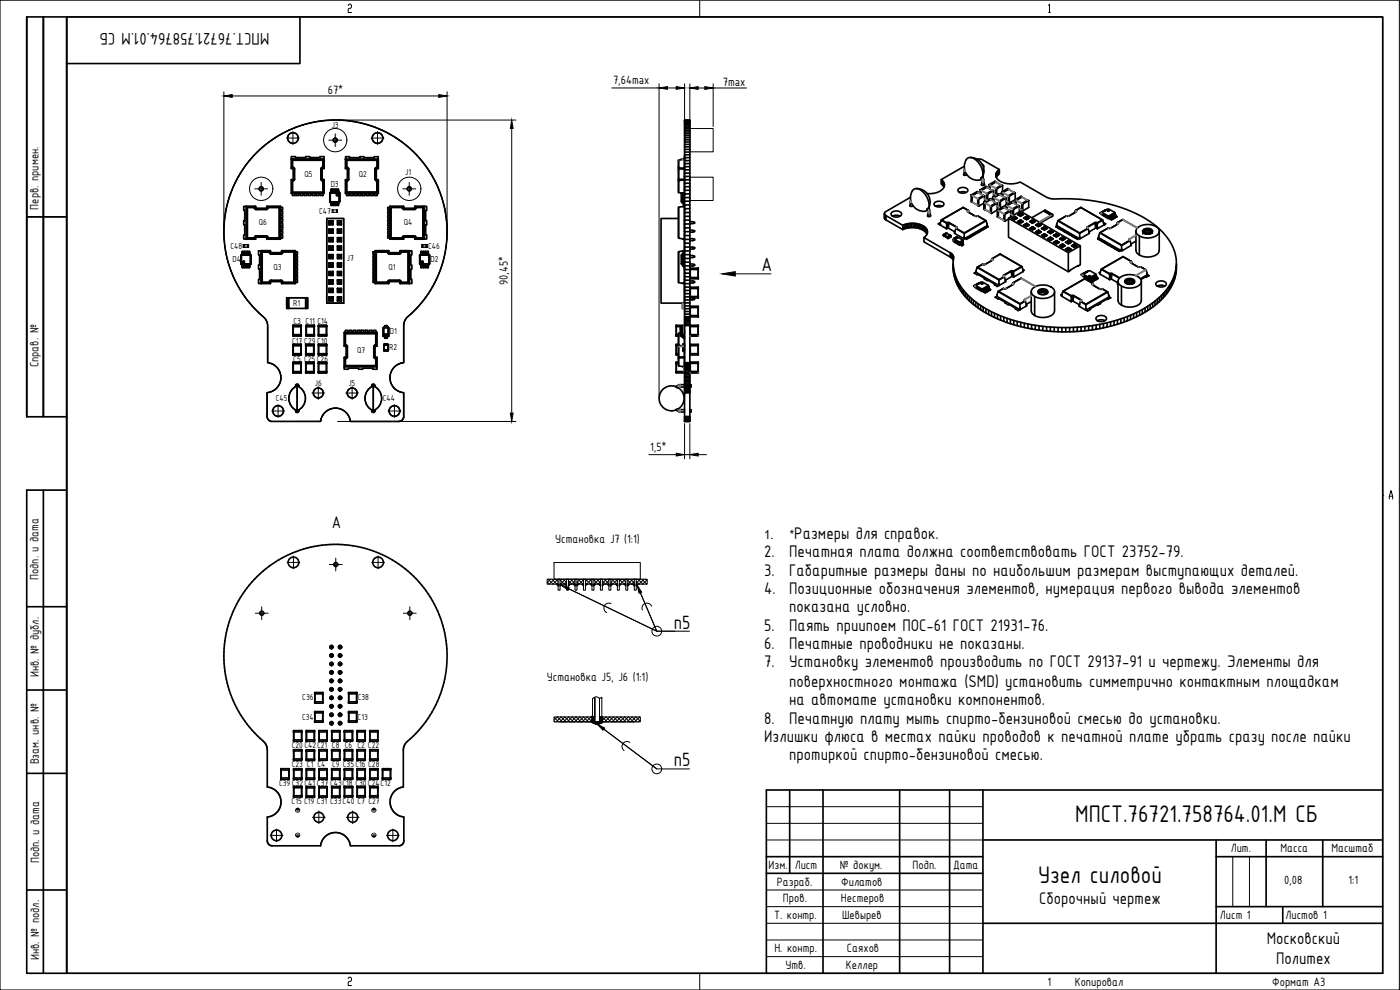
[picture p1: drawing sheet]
<svg xmlns="http://www.w3.org/2000/svg" width="420mm" height="297mm" viewBox="0 0 420 297" stroke-linecap="round" stroke-linejoin="round" font-family="sans-serif">
<defs><g id="words">
<g font-size="7.8">
<text x="322.7" y="246.7">МПСТ.76721.758764.01.М СБ</text>
<text x="311.6" y="264.9">Узел силовой</text>
</g>
<g font-size="6.2">
<text x="228.5" y="81.4">А</text>
<text x="202.2" y="188.6">п5</text>
<text x="202.2" y="229.9">п5</text>
</g>
<g font-size="5.4">
<text x="80.8" y="9.8" transform="rotate(-180 80.8 9.8)">МПСТ.76721.758764.01.М СБ</text>
<text x="99.6" y="158.4">А</text>
<text x="238.4" y="161.7">Размеры для справок.</text>
<text x="229.4" y="167.2">2.</text>
<text x="236.9" y="167.2">Печатная плата должна соответствовать ГОСТ 23752-79.</text>
<text x="229.4" y="172.7">3.</text>
<text x="236.9" y="172.7">Габаритные размеры даны по наибольшим размерам выступающих деталей.</text>
<text x="229.4" y="178.2">4.</text>
<text x="236.9" y="178.2">Позиционные обозначения элементов, нумерация первого вывода элементов</text>
<text x="236.9" y="183.7">показана условно.</text>
<text x="229.4" y="189.2">5.</text>
<text x="236.9" y="189.2">Паять приипоем ПОС-61 ГОСТ 21931-76.</text>
<text x="229.4" y="194.7">6.</text>
<text x="236.9" y="194.7">Печатные проводники не показаны.</text>
<text x="229.4" y="200.2">7.</text>
<text x="236.9" y="200.2">Установку элементов производить по ГОСТ 29137-91 и чертежу. Элементы для</text>
<text x="236.9" y="206.1">поверхностного монтажа (SMD) установить симметрично контактным площадкам</text>
<text x="236.9" y="211.6">на автомате установки компонентов.</text>
<text x="229.4" y="217.1">8.</text>
<text x="236.9" y="217.1">Печатную плату мыть спирто-бензиновой смесью до установки.</text>
<text x="229.4" y="222.6">Излишки флюса в местах пайки проводов к печатной плате убрать сразу после пайки</text>
<text x="236.9" y="228.1">протиркой спирто-бензиновой смесью.</text>
<text x="311.9" y="271.2">Сборочный чертеж</text>
<text x="380.2" y="283.4">Московский</text>
<text x="383" y="289.2">Политех</text>
</g>
<g font-size="3.9">
<text x="98.4" y="28.2">67*</text>
<text x="184" y="25.3">7,64max</text>
<text x="216.9" y="25.8">7max</text>
<text x="11.6" y="62.9" transform="rotate(-90 11.6 62.9)">Перв. примен.</text>
<text x="152.5" y="85.6" transform="rotate(-90 152.5 85.6)">90,45*</text>
<text x="11.6" y="110.2" transform="rotate(-90 11.6 110.2)">Справ. №</text>
<text x="195.1" y="135.3">1,5*</text>
<text x="166.6" y="163">Установка J7 (1:1)</text>
<text x="11.6" y="174.1" transform="rotate(-90 11.6 174.1)">Подп. и дата</text>
<text x="11.7" y="203.2" transform="rotate(-90 11.7 203.2)">Инв. № дубл.</text>
<text x="164.1" y="204.3">Установка J5, J6 (1:1)</text>
<text x="11.7" y="229.4" transform="rotate(-90 11.7 229.4)">Взам. инв. №</text>
<text x="369.3" y="255.7">Лит.</text>
<text x="384.3" y="255.7">Масса</text>
<text x="399.6" y="255.7">Масштаб</text>
<text x="11.7" y="259" transform="rotate(-90 11.7 259)">Подп. и дата</text>
<text x="230.6" y="260.7">Изм.</text>
<text x="238.5" y="260.7">Лист</text>
<text x="252" y="260.7">№ докум.</text>
<text x="273.9" y="260.7">Подп.</text>
<text x="286" y="260.7">Дата</text>
<text x="233.1" y="265.7">Разраб.</text>
<text x="252.5" y="265.7">Филатов</text>
<text x="385.4" y="265.1">0,08</text>
<text x="404.7" y="265.1">1:1</text>
<text x="232.3" y="275.7">Т. контр.</text>
<text x="235" y="270.7">Пров.</text>
<text x="252.4" y="270.7">Нестеров</text>
<text x="252.7" y="275.7">Шевырев</text>
<text x="366.1" y="275.7">Лист 1</text>
<text x="385.8" y="275.7">Листов 1</text>
<text x="232.4" y="285.7">Н. контр.</text>
<text x="254.2" y="285.7">Саяхов</text>
<text x="11.7" y="288.1" transform="rotate(-90 11.7 288.1)">Инв. № подл.</text>
<text x="235.7" y="290.7">Утв.</text>
<text x="253.9" y="290.7">Келлер</text>
<text x="314.4" y="295.7">1</text>
<text x="322.5" y="295.7">Копировал</text>
<text x="381.8" y="295.7">Формат А3</text>
</g>
<g font-size="3.8">
<text x="229.3" y="161.7">1.</text>
<text x="237.1" y="161.7">*</text>
</g>
<g font-size="2.8">
<text x="99.6" y="38.3">J3</text>
<text x="91.4" y="53.2">Q5</text>
<text x="107.7" y="53.2">Q2</text>
<text x="121.6" y="52.6">J1</text>
<text x="99.2" y="56.2">D3</text>
<text x="95.7" y="64.2">C47</text>
<text x="77.7" y="67.5">Q6</text>
<text x="121.2" y="67.5">Q4</text>
<text x="69.2" y="74.7">C48</text>
<text x="128.5" y="74.6">C46</text>
<text x="69.8" y="78.7">D4</text>
<text x="82.1" y="81">Q3</text>
<text x="104.1" y="78.2">J7</text>
<text x="116.6" y="81">Q1</text>
<text x="129.2" y="78.6">D2</text>
<text x="87.9" y="91.8">R1</text>
<text x="88.1" y="97.3">C3 C11 C14</text>
<text x="117" y="100.3">D1</text>
<text x="87.7" y="103.1">C17 C29 C10</text>
<text x="107.2" y="105.9">Q7</text>
<text x="116.8" y="105.2">R2</text>
<text x="88" y="108.5">C5 C25C26</text>
<text x="94.5" y="115.8">J6</text>
<text x="104.6" y="115.8">J5</text>
<text x="82.8" y="120.4">C45</text>
<text x="114.9" y="120.4">C44</text>
<text x="90.6" y="216">C34</text>
<text x="90.7" y="210.1">C36</text>
<text x="107.3" y="216">C13</text>
<text x="107.4" y="210.1">C38</text>
<text x="87.6" y="224.4">C20C42C21 C8 C6 C2 C22</text>
<text x="87.6" y="230.1">C23 C1 C4</text>
<text x="99.7" y="230.1">C9 C35C16 C28</text>
<text x="83.7" y="235.8">C39C32C41 C37 C43C18 C30C24C12</text>
<text x="87.5" y="241.3">C15 C19 C31 C33C40 C7 C27</text>
</g>
</g></defs>
<g fill="none" stroke="#000" stroke-width=".5">
<path d="M13 5.1v119.9M20 5.1h395v286.9h-407v-144.9h12M20 5.1v286.9M20 5.1h-12v119.9h12M90 5.1v14h-70M205.4 39.6v-.5h1.6v.5M205.4 39.1v-.5h1.6v.5M205.4 38.6v-.4h1.6v.4M205.4 38.2v-.4h1.6v.4M205.4 37.8v-.3h1.6v.3M205.4 37.5v-.4h1.6v.4M205.4 37.1v-.2h1.6v.2"/>
<path d="M205.4 36.9v-.3h1.6v.3M205.4 36.6v-.2h1.6v.2M205.4 36.4v-.1h1.6v.1M205.4 36.3h1.6M205.4 36.1h1.6M77.2 45.6a33.5 33.5 0 0 1 48.5 1.6 33.5 33.5 0 0 1-3.8 48.4l-.6 1-.1 1.1v11.1a4.5 4.5 0 0 0-4.2 4.5 4.5 4.5 0 0 0 4.2 4.5v7.2a1.5 1.5 0 0 1-1.5 1.5h-14.5a4.5 4.5 0 0 0-4.5-4 4.5 4.5 0 0 0-4.5 3.9l-14.5 .1a1.5 1.5 0 0 1-1.5-1.5v-7.2a4.5 4.5 0 0 0 4.1-4.4 4.5 4.5 0 0 0-4-4.6v-11a4.1 4.1 0 0 0-2.1-3.5 33.5 33.5 0 0 1-1-48.7zM87.4 50.5l.1 .1M87.4 58l.1 .1M87.4 47.7v.1M87.5 47.7v-.7h1.1v.3h3.1v-.3h1.2v.3h3.1v-.3h1.3v.7M87.5 58l.2-.2h9.3l.2 .3zM87.5 54v4"/>
<path d="M87.5 47.8v2.7M87.5 47.7h-.1M87.5 53.9l-.1 .1M87.7 54.2l.2 .1zM87.7 48h9.3zM87.7 50.3l-.2 .3h.4v-.3M87.7 50.2l.2 .1zM87.7 58.1v.6h.9v-.6M87.8 54.3l-.1 3.5M87.8 48.1v2.1M87.8 57.7h9.1M87.9 54.2v-.3h-.4l.2 .3v3.6"/>
<path d="M87.9 50.2l.5 .5M87.9 50.3l.4 .4h-.3M87.9 50.6l.1 .1M88 50.7v3.1h.3M88 53.8l-.1 .1M88.3 53.8h.1M88.3 53.8l-.4 .4M88.4 53.8l-.5 .5M88.4 50.7l-.1 3.1M88.4 50.7v3.1M88.9 58.1v.6h.8v-.6M90.1 58.1v.6h.8v-.6"/>
<path d="M91.3 58.1v.6h.8v-.6M92.6 58.1v.6h.7v-.6M93.7 58.1v.6h.9v-.6M94.9 58.1v.6h.8v-.6M96.1 58.1v.6h.8v-.6M96.3 50.7v3.1l.1-3.1M96.3 53.8l.5 .5M96.3 50.7h.1M96.4 50.7h.3v3.1h-.3l.4 .4M96.7 53.8l.1 .1M96.8 50.2l.2 .1zM96.8 54.2l.1 .1"/>
<path d="M96.8 50.6v-.3l-.4 .4M96.8 53.9l.4 .1-.4 .2zM96.8 50.2l-.5 .5M96.8 50.6l-.1 .1M96.9 54.3l.1 3.5zM96.9 48.1v2.1M97.2 47.8l.1 2.7-.3-.2v-2.3zM97.2 47.8l-9.7-.1 .2 .3v2.3M97.2 54v4M97.2 50.5l-.4 .1M97.2 47.7h.1M97.2 53.9l.1 .1"/>
<path d="M97.3 47.7v.1M97.3 50.5l-.1 .1M97.3 58l-.1 .1M99 57.9v2.6M99.1 58l-.1 2.5M99.1 57.7l2.7 .1M99.1 57.7l-.1 .2v2.6M99.1 57.7h.2M99.2 57.8l-.2 .1zM99.2 57.9h2.5M99.3 57.5v-.2h.4v.2M99.3 57.3h.4"/>
<path d="M99.3 57.2v-.4h.4v.4M99.7 57.8h.3M99.7 57.7v-.2h-.4v.3M100 57.7v-.2h.3v.2M100 57.5v-.2h.3v.2M100 57.3h.3M100 57.2v-.4h.3v.4M100.6 57.8v-.3h.3v.3M100.6 57.7l-.3 .1M100.6 57.5v-.2h.3v.2M100.6 57.3h.3M100.6 57.2v-.4h.3v.4"/>
<path d="M100.9 57.7l.4 .1M101.3 57.7v-.2h.3v.2M101.3 57.5v-.2h.3v.2M101.3 57.3h.3M101.3 57.2v-.4h.3v.4M101.8 57.8v.2M101.8 57.7l.2 .2zM101.8 57.7l-.2 .1M101.8 58l.1 2.5zM102 57.9v2.6l-.2 .2 .2-.2M103.7 58l.1 .1M103.7 50.5l.1 .1"/>
<path d="M103.7 47.7v.1M103.7 47.7v-.7h1.2v.3h3.1v-.3h1.2v.3h3.1v-.3h1.2v.7M103.7 47.8v2.7M103.8 47.7h-.1M103.8 53.9l-.1 .1M103.9 48v2.3zM103.9 48h9.4l-.2 2.2M103.9 48l-.2-.3h9.8l-.2 .3v2.3l.2 .3h-.4v-.3l-.5 .4M104 58.1v.6h.8v-.6M104.1 50.2l-.4 .4h.5v-.3l.4 .4M104.1 57.7l-.2-3.5v3.6l-.2 .3 9.8-.1M104.1 48.1h9"/>
<path d="M104.1 54.3h.1M104.2 54.3l-.5-.3v4M104.2 50.2l.5 .5M104.2 50.6l.1 .1M104.3 53.8l-.1 .1M104.6 50.7h-.4v3.1h.4M104.6 53.8h.1M104.6 50.7h.1M104.6 50.7v3.1M104.6 53.8l-.4 .4v-.3l-.5 .1M104.7 53.8l-.5 .5M105.2 58.1v.6h.8v-.6"/>
<path d="M106.4 58.1v.6h.8v-.6M107.6 58.1v.6h.8v-.6M108.8 58.1v.6h.8v-.6M110 58.1v.6h.8v-.6M111.2 58.1v.6h.8v-.6M112.4 58.1v.6h.8v-.6M112.6 50.7v3.1v-3.1M112.6 53.8l.5 .5M112.6 50.7h.1M112.6 50.7h.3v3.1h-.3l.5 .4M113 53.8l.1 .1M113.1 50.2l.2 .1z"/>
<path d="M113.1 54.2l.4-.2v4l-.2-.2h-9.4l9.2-.1M113.1 54.2v.1M113.1 50.2l-.5 .5M113.1 50.6l-.1 .1M113.1 54.3l.2 3.5zM113.5 47.8v2.7M113.5 54l-.4-.1v.3M113.5 53.9l.1 .1M113.5 47.7h.1M113.5 47.7l.1 .1M113.6 58l-.1 .1M113.6 50.5l-.1 .1"/>
<path d="M203.6 50.2v4.1M203.6 48.1h.1M203.6 50.7v3.1M204.4 57.9v.1M204.6 57.9l-.2 2.5 .4 .1M204.8 58l.6 .1zM204.8 47.8l.6-.1zM204.8 50.5l.6 .1zM204.8 54l.6-.1zM204.8 47.8l-1.1 .2v2.3l1.1 .2M204.8 54l-1.1 .2v3.6l1.1 .2v2.5l.1-2.5M205.3 58.1v2.4"/>
<path d="M205.4 47.7l-1.8 .4 .1 2.6 1.7-.1M205.4 53.9l-1.7-.1v4M205.4 58.1v.6M205.4 47.8v2.7M205.4 50.7v3.1M205.4 54v4M205.4 47.8h.1M205.4 56.8h.1M205.4 52.1h.1M205.4 53.1h.1M205.4 53.7h.1M205.4 59.3v-1.1h1.6v1.1"/>
<path d="M205.4 58.2v-1.1h1.6v1.1M205.4 57.1v-1.1h1.6v1.1M205.4 56v-1h1.6v1M205.4 55v-1.1h1.6v1.1M205.4 53.9v-1h1.6v1M205.4 52.9v-1h1.6v1M205.4 51.9v-.9h1.6v.9M205.4 51v-1h1.6v1M205.4 50v-.9h1.6v.9M205.4 49.1v-.9h1.6v.9M205.4 48.2v-.9h1.6v.9M205.4 47.3v-.9h1.6v.9"/>
<path d="M205.4 46.4v-.8h1.6v.8M205.4 45.6v-.8h1.6v.8M205.4 44.8v-.7h1.6v.7M205.4 44.1v-.8h1.6v.8M205.4 43.3v-.7h1.6v.7M205.4 42.6v-.7h1.6v.7M205.4 41.9v-.6h1.6v.6M205.4 41.3v-.6h1.6v.6M205.4 40.7v-.6h1.6v.6M205.4 40.1v-.5h1.6v.5M205.4 47v.7M273.2 59.2l-7.3 4.3a.64 .64 0 0 0-.5 .6 .64 .64 0 0 0 .5 .6l5 2.9a6.2 6.2 0 0 1 7.2 1.2 1.81 1.81 0 0 1-.8 2.5l7.9 4.5a1.8 1.8 0 0 1 .9 2.3 14.6 14.6 0 0 0 6.7 12.5 45.1 45.1 0 0 0 27 7.7 49.9 49.9 0 0 0 22.2-5"/>
<path d="M273.8 57.2a1.79 1.79 0 0 1 2.8 .1 5.3 5.3 0 0 1 2.1 5.2l.1-.2M273.8 57.2a4 4 0 0 0 .1 4.4 4 4 0 0 0 4.1 1.6l.3-.1M274.9 56.6a4.1 4.1 0 0 1 3.9 5.7M282.5 53.9v1.3l.2 .2M282.7 54.1v1.3l.2 .2M282.9 54.3v1.3l.2 .2M283.1 54.5l.1 1.5M283.2 54.8l.1 1.4M283.3 55v1M287.8 56.6l1.3-.4a1.11 1.11 0 0 1 1.3 1.1 1.87 1.87 0 0 1-2.9-.1zM288 57.7l1.2-.2 .8 .2M289.3 52.1v.4"/>
<path d="M289.4 49.9l-6.9 4a1.92 1.92 0 0 1 .9 1.9 1.92 1.92 0 0 1-1.4 1.6l-1.9 .6-1.9 .1M289.5 50.8l-.2 1.7M290 52.2v.3M290.2 52.4l-.9 .1M291.1 47.2a4.1 4.1 0 0 1 3.8 5.8M291.5 58.5l.2 .2v2l-.2-.2zM291.5 58.5l.3 .1M291.5 58.5h.1M291.8 58.6v.1M291.8 58.7v1.9M293.2 57.5l.3 .2M293.2 57.5h.1"/>
<path d="M293.2 47.8l1.5 .1 5.2 3a2 2 0 0 0-1 2.1 2 2 0 0 0 1.7 1.6l2.8 .6 2.8-.6 8.3 4.8a9.9 9.9 0 0 0 4.6 .2 45.7 45.7 0 0 1 27.2 7.7 14.5 14.5 0 0 1 6.7 13.2 17.4 17.4 0 0 1-9.3 11.9l-1.7 .9M293.4 59.7v2l.3 .1v-2M293.4 59.7l.3 .1M293.5 59.6l.3 .2M293.5 57.7l2 1.1M293.5 57.7l-1.7 1M293.5 59.6v.1M293.5 57.7l-.3-.2-1.7 1M293.5 57.7l-1.7 .9M293.5 57.7h.1M293.8 59.8h-.1M294.2 57l.2 .1v1.2"/>
<path d="M294.2 57v1.1M294.2 56.9l.3 .2M294.2 56.9v.1M294.5 57.1v1.2M294.6 55.2l-.1 .1a.47 .47 0 0 0 .5 .4 .47 .47 0 0 0 .5-.4l-.2-.1M294.8 49.3a.7 .7 0 0 1 .4 1M294.8 53.2l-.4 .3 .2 .8v1.3M294.8 53.2a5.2 5.2 0 0 0-3.5-5.9 2.08 2.08 0 0 0-1.9 2.4 3.9 3.9 0 0 0 4.8 4.2l.3-.2M294.9 53l-.1 .2M294.9 53l.4 1.1v1.5M295.5 58.8l-.3-.2-1.7 1M295.5 58.8l-1.7 1"/>
<path d="M295.5 58.8h.1M295.5 59.7l.6 .3M295.5 58.8v1.8M295.9 55.9l.3 .2M295.9 55.9h.1M296.1 58.1v2M296.1 58.1l.3 .2M296.2 56.2l-1.7 .9M296.2 58.1l.2 .1M296.2 58.1h-.1M296.2 56.1l-.3-.2-1.7 1M296.2 56.2l1.6 .9"/>
<path d="M296.2 56.1l-1.7 1M296.2 56.2h.1M296.2 56.1h.1M296.2 56.1v.1M296.4 58.3v1.7M296.5 58.2l-.1 .1M296.9 55.4l.2 .2M296.9 55.4v1.1M296.9 55.4l1.7-1 .3 .2-1.7 .9M296.9 55.4l.3 .1M296.9 55.4h.1M297 59.7l.3 .2"/>
<path d="M297 59.7h.1M297.1 55.6v1.1M297.2 55.6v1.1M297.2 55.5l-.1 .1M297.2 55.6h.1M297.3 59.9l1.6 1M297.3 59.9h.1M297.3 59.9l-.3-.2-1.7 1M297.3 59.9l-1.7 .9M297.3 59.8v.1M297.9 57.1l.3 .2M297.9 57.1h.1"/>
<path d="M298 59.2v1.1M298 59.4l-.8 .4M298.2 57.3l-.3-.2-1.7 1M298.2 57.3l-1.8 .9M298.2 57.3h.1M298.2 58.1l.6 .4M298.2 57.3v1.7M298.2 59.3l.1 1.2M298.3 59.3h-.1M298.3 59.3v.1M298.6 54.4l.3 .2M298.6 54.4h.1"/>
<path d="M298.8 56.6l.3 .1M298.8 56.6v1.9M298.8 58.6h.1M298.8 54.6l-1.6 1M298.8 58.5v.1M298.9 54.6l1.6 1M298.9 56.5l.2 .2M298.9 54.6h-.1M298.9 56.5l-.1 .1M298.9 54.6h.1M298.9 52.2v.7M299 52v1.1"/>
<path d="M299.1 51.7l-.1 1.5M299.1 56.7v1.8M299.1 56.7h.1M299.2 51.5l-.1 1.5M299.4 51.3v1.3l-.2 .2M299.7 51.1v1.3l-.3 .2M299.7 58.1l.3 .2M299.7 58.1h.1M299.9 50.9v1.3l-.2 .2M300 58.4l-1.7 .9M300 58.3l1.6 1M300 58.3l-.3-.2-1.7 1.1"/>
<path d="M300 58.3h.1M300 58.3v.1M300.6 55.5l.3 .2M300.6 55.5h.1M300.7 57.6l.2 .2M300.7 57.6v1.1M300.7 57.9l-2.4 1.4-.3-.1M300.7 57.6h.1M300.9 55.7l-.3-.2-1.7 1M300.9 55.7l-1.8 1M300.9 55.7h.1M300.9 55.7v1.8"/>
<path d="M300.9 57.8l.1 1.1M301 57.7l-.1 .1M301 57.7v.1M301.7 59.3l.3 .1M301.7 59.3h.1M302 59.4l-.3-.1-1.7 1M302 59.4l-1.8 1M302 59.5h.1M302 59.5v1.9M302.4 56.6l.3 .1M302.6 58.8v1.9l.3 .2M302.7 58.7l1.7-1 .3 .2-1.8 1"/>
<path d="M302.7 58.7l.2 .2M302.7 56.8l1.6 .9M302.7 56.8h-.1M302.7 58.7l-.1 .1M302.7 56.7l-.3-.1-1.7 1 .3 .1M302.7 56.7l-1.7 1M302.7 56.7v.1M302.7 56.8h.1M302.9 58.9v2M304.4 57.7l.3 .2M304.4 57.7h.1M304.7 59.9l-1.8 1"/>
<path d="M304.7 57.9h.1M304.7 59.9h.1M304.7 57.9v3.3M304.7 60l.3 .1M304.7 59.9l.3 .2M306.5 58.9l.2 .2M306.5 58.9h-.1M306.7 59.1l-1.7 1M306.7 59.1l1.7 1M306.7 59.1h.1M306.7 59.1l-.3-.2-1.7 1M8 65.1h12"/>
<path d="M72.3 76.5l.2-.1zM72.3 76.5v2.7M72.4 79.1l.1 .2zM72.5 76.6h2.7M72.5 76.6l-.2 2.6 .2 .2M72.5 76.6v2.5M72.5 76.4h.2M72.6 76.5l2.5-.1 .2 .1h-.2M72.7 79.6h.3v.2h-.3zM72.7 75.9h.3v.2h-.3zM72.7 79.3v.3M72.7 75.9h.3"/>
<path d="M72.7 79.8h.3M72.7 75.9v-.5h.3v.5M72.7 79.9v.4h.3v-.4M72.7 76.1v.3M73 79.3l.3 .1M73 76.1v.3M73 79.4v.2M73.3 79.3v.3h.3v-.3M73.3 75.9h.3v.2h-.3zM73.3 79.6v.2h.3v-.2M73.3 76.4h-.3M73.3 79.8h.3"/>
<path d="M73.3 75.9h.3M73.3 79.9v.4h.3v-.4M73.3 75.9v-.5h.3v.5M73.3 76.1v.3M73.6 76.4h.4M73.6 79.4h.4v.2M73.6 76.1v.3M73.9 62l.2 .2v9.3l-.2 .2zM73.9 71.7h.1M73.9 61.9h-.8v1.2h.3v3.1h-.3v1.2h.3v3.1h-.3v1.2h.8M73.9 71.7l.1 .1M73.9 61.9v.1"/>
<path d="M73.9 62l2.7-.1-.2 .3M73.9 71.7h2.7M74 61.9h-.1M74 76.4v-.3h.3v.3M74 79.8v-.2h.3v.2M74 76.1v-.2h.3v.2M74 79.8h.3M74 75.9h.3M74 79.9v.4h.3v-.4M74 75.9v-.5h.3v.5M74 79.3v.1M74.1 62.2h2.3z"/>
<path d="M74.3 71.4l2.1 .1M74.3 71.4h2M74.3 62.3v9.1M74.3 79.3l.3 .1M74.3 76.4h.3M74.3 79.4v.2M74.6 79.6h.3v.2h-.3zM74.6 76.1h.3v.3M74.6 76.1v.3M74.6 76.1v-.2h.3v.2M74.6 79.8h.3M74.6 75.9h.3"/>
<path d="M74.6 75.9v-.5h.3v.5M74.6 79.9v.4h.3v-.4M74.6 79.3v.3M74.9 76.4h.2M74.9 79.4v.2M75.1 79.2l-2.6 .2h.2M75.2 76.6v2.5zM75.2 79.1l-2.6 .1M75.3 76.5v2.7l-.2 .2M75.3 79.2l-.4 .1M76.3 71.3l.1 .2zM76.3 62.4l.6 .5"/>
<path d="M76.4 62.2l-.1 .1M76.6 62l.1 .4M76.6 61.9l.2 .1M76.7 62.4h-.3l.5 .4h3l-3.1 .1M76.8 62.4l.1 .1M76.8 71.7l-.2 .1M76.8 70.8v.4h3.1v-.3M76.8 62.5h3.1M76.8 62.5v.4M76.8 70.8h3.1M76.9 70.8l-.6 .5M76.9 71.2l-.1 .1"/>
<path d="M78.3 75.3h-.7v1.2h.3v3.1h-.3v1.2h.3v3h-.3v1.3h.7M78.3 75.3h.1M78.4 75.3v9.7M78.4 75.2l-.1 .1M78.6 75.5h2.3zM78.7 75.6v9.1M79.9 70.9h-3l-.5 .4h.3v.4l-.3-.2M79.9 70.8v.1M79.9 70.8l.5 .5M79.9 70.9l.4 .4M79.9 71.2l.1 .1M80 62.4l-.1 .1"/>
<path d="M80 71.7l.1 .1M80 62.4h.3M80.1 62l-.1 .4M80.1 61.9l-.1 .1M80.3 62.2h3.6zM80.3 71.3v.2zM80.3 62.4l-.4 .4v-.3M80.3 71.3h-.3v.4l.3-.2h3.6l.2 .3-4-.1M80.4 62.3l-.1 .1M80.4 62.4l-.5 .5M80.4 71.4h3.4M80.8 75.6v.1"/>
<path d="M80.8 75.7l.5 .5M80.9 75.5l-.1 .2M80.9 75.5l.3-.2v.4h-.3l.4 .4M81.1 75.3l-2.7-.1 .2 .3v9.3M81.1 75.2l.1 .1M81.2 75.7l.1 .1M81.3 76.1l3.1 .1zM83.8 62.3l.1 9.2v-9.3l.2-.3h-4l.2 .5M84.1 62v9.7M84.1 61.9l.1 .1M84.2 71.7l-.1 .1M84.2 67h.6v.8h-.6"/>
<path d="M84.2 69.4h.6v.8h-.6M84.2 62.2h.6v.8h-.6M84.2 68.2h.6v.8h-.6M84.2 65.8h.6v.8h-.6M84.2 63.4h.6v.8h-.6M84.2 70.6h.6v.8h-.6M84.2 64.6h.6v.8h-.6M84.5 75.7l-.1 .1M84.6 75.3h4M84.6 75.2l-.1 .1M84.8 75.5l3.5 .1M84.8 75.5l-.3-.2v.4h.3"/>
<path d="M84.8 75.5h3.6l.3-.2v9.7l-.3-.2h-3.6l-.3 .2v-.4h.3M84.8 75.5v.2M84.8 75.7l-.4 .4v-.3h-3.1v.3M84.9 75.6l-.1 .1M84.9 75.7l-.5 .5M88.3 75.6l.1 9.2zM88.6 75.2l.1 .1M88.7 75.6h.6v.8h-.6M88.7 78h.6v.8h-.6M88.7 76.8h.6v.8h-.6M88.7 79.1h.6v.9h-.6M98.1 65.5h5v25.4h-5z"/>
<path d="M98.7 76.4h1.2v1.2h-1.2zM98.7 73.8h1.2v1.2h-1.2zM98.7 68.8v1.2h1.2M98.7 66.2h1.2v1.2h-1.2zM98.7 76.4l.3 .3h.6M98.7 78.9l.3 .3h.6l.3-.3M98.7 71.3l.3 .3v.6l-.3 .3M98.7 66.2l.3 .3v.6l-.3 .3M98.7 73.8l.3 .3h.6l.3-.3M98.7 68.8l.3 .3h.6M98.7 68.8h1.2M99 60.5l.1 .2"/>
<path d="M99 76.7v.6l-.3 .3M99 72.2h.6l.3 .3M99 67.1h.6l.3 .3M99 79.2v.6l-.3 .3M99 74.1v.6l-.3 .3M99 74.7h.6l.3 .3M99 69.1v.6l-.3 .3M99 74.1h.6v.6h-.6zM99 76.7h.6v.6h-.6zM99 79.2h.6v.6h-.6zM99 71.6h.6v.6h-.6zM99 66.5h.6v.6h-.6z"/>
<path d="M99 69.1h.6v.6h-.6zM99 79.8h.6M99 77.3h.6M99 71.6h.6M99 66.5h.6M99 69.7h.6M99 60.5l.3 .2M99.1 60.4l.1 .2M99.2 60.6h2.6zM99.2 69.1v.6h.2v-.6M99.2 74.1v.6h.2v-.5M99.2 77.3h.2"/>
<path d="M99.2 67.1v-.6h.2v.6M99.2 71.6h.2M99.2 71.6v.6h.2v-.6M99.2 79.8h.2M99.2 79.8v-.6h.2v.6M99.2 67.1h.2M99.2 76.7v.5M99.3 60.6v.3h.4M99.3 60.9v.2h.4v-.2M99.3 61.1h.4M99.3 61.2v.5h.4v-.5M99.4 74.1l-.2 .1"/>
<path d="M99.4 76.7h-.2M99.4 69.1h-.2M99.4 76.7v.5M99.6 79.2v.6l.3 .3M99.6 74.1v.6M99.7 60.6v.3M99.7 60.7h.3M99.9 78.9h-1.2v1.2h1.2M99.9 71.3h-1.2v1.2h1.2M99.9 76.4l-.3 .3v.6l.3 .3M99.9 71.3l-.3 .3v.6M99.9 66.2l-.3 .3v.6"/>
<path d="M99.9 68.8l-.3 .3v.6l.3 .3M99.9 68.8v1.2M99.9 71.3v1.2M99.9 78.9v1.2M100 60.6v.3h.3v-.3M100 60.9v.2h.3v-.2M100 61.1h.3M100 61.2v.5h.3v-.5M100.3 60.7h.3M100.6 60.9h.3v.2h-.3zM100.6 60.6v.3M100.6 61.1h.3"/>
<path d="M100.6 61.2v.5h.3v-.5M100.9 60.6v.3M100.9 60.7h.4M101.3 76.4v1.2h1.2M101.3 73.8h1.2v1.2h-1.2zM101.3 78.9h1.2v1.2h-1.2zM101.3 71.3l.3 .3h.6l.3-.3M101.3 75l.3-.3h.6l.3 .3M101.3 72.5l.3-.3h.6l.3 .3M101.3 78.9l.3 .3v.6M101.3 73.8l.3 .3h.6l.3-.3M101.3 76.4l.3 .3v.6l-.3 .3"/>
<path d="M101.3 68.8l.3 .3v.6l-.3 .3M101.3 66.2l.3 .3v.6l-.3 .3M101.3 68.8h1.2M101.3 72.5h1.2M101.3 76.4h1.2M101.3 68.8v1.2M101.3 60.6v.3h.3v-.3M101.3 60.9v.2h.3v-.2M101.3 61.1h.3M101.3 61.2v.5h.3v-.5M101.6 77.3h.6l.3 .3M101.6 69.7h.6l.3 .3"/>
<path d="M101.6 67.1h.6l.3 .3M101.6 79.2h.6v.6h-.6zM101.6 76.7h.6v.6h-.6zM101.6 66.5h.6v.6h-.6zM101.6 74.1h.6v.6h-.6zM101.6 71.6h.6v.6h-.6zM101.6 69.1h.6v.6h-.6zM101.6 71.6v.6M101.6 74.1v.6M101.6 66.5h.6M101.6 69.1h.6M101.6 60.7h.2"/>
<path d="M101.8 67.1h.2M101.8 67.1v-.6h.2v.6M101.8 71.6h.2M101.8 69.1v.6h.2v-.6M101.8 69.1h.2M101.8 79.8h.2M101.8 71.6v.6h.2v-.6M101.8 74.2v.5h.2v-.5M101.8 79.8v-.6h.2v.6M101.8 74.1h.2M101.8 76.7h.2M101.8 76.7v.5"/>
<path d="M101.8 60.4l-.1 .2M102 77.2l-.2 .1M102 76.7v.6M102.2 71.6v.6M102.2 74.1v.6M102.2 76.7v.6M102.2 79.2v.6M102.5 68.8v1.2h-1.2M102.5 71.3h-1.2v1.2M102.5 66.2h-1.2v1.2h1.2M102.5 76.4l-.3 .3h-.6M102.5 78.9l-.3 .3h-.6"/>
<path d="M102.5 68.8l-.3 .3v.6M102.5 66.2l-.3 .3v.6M102.5 66.2v1.2M102.5 71.3v1.2M102.5 76.4v1.2M112.5 75.3l.3 .2v9.3l-.2 .2zM112.5 79.1h-.6v.9h.6M112.5 75.6h-.6v.8h.6M112.5 76.8h-.6v.8h.6M112.5 78h-.6v.8h.6M112.6 75.3l4-.1-.3 .5M112.6 75.2l-.1 .1"/>
<path d="M112.8 75.5h3.6zM112.9 75.6v9.1M116.3 75.6v.1M116.3 75.7l.5 .5M116.6 75.3l.1 .4M116.6 75.2l.1 .1M116.7 75.7h-.3l.1 .2 .3 .2v-.3M116.7 75.7l.1 .1M116.8 75.8h3.1M117 71.7l.1 .1M117 67h-.6v.8h.6M117 62.2h-.6v.8h.6"/>
<path d="M117 63.4h-.6v.8h.6M117 64.6h-.6v.8h.6M117 65.8h-.6v.8h.6M117 68.2h-.6v.8h.6M117 69.4h-.6v.8h.6M117 70.6h-.6v.8h.6M117.1 62l4-.1-.2 .3h-3.6l-.3-.2v9.7l.3-.2v-9.3l3.5 .1M117.1 61.9l-.1 .1M117.3 71.5h3.6zM117.4 62.3v9.1M119.9 75.8v.4M120 75.7h.3l-.4 .4h-3.1l3.1 .1"/>
<path d="M120 75.7l-.1 .1M120.1 75.3l-.1 .4M120.1 75.2l-.1 .1M120.3 75.5l.1 .2zM120.3 75.5h2.3l.3-.2-.1 9.7M120.4 75.6h2.1M120.4 75.7l-.5 .5M120.9 62.4h.1M120.8 62.4l.5 .5M120.9 71.3l-.1 .1M120.9 62.4l.4 .4v-.3M120.9 71.3l.2 .5-4-.1"/>
<path d="M120.9 71.3h.3M120.9 62.4h.3M121.1 62l.1 .4M121.1 61.9l.1 .1M121.2 71.3l-.1 .4M121.2 62.4l.1 .1M121.2 71.7l-.1 .1M121.3 62.8l3.1 .1zM121.3 70.8l3.1 .1zM121.3 62.5h3.1v.3M121.3 70.8l-.5 .5M121.3 71.2l-.1 .1"/>
<path d="M122.6 75.6v9.2zM122.8 75.3l-2.7-.1 .2 .3M122.8 75.2l.1 .1M122.9 75.3h.7v1.2h-.3v3.1h.3v1.2h-.3v3h.3v1.3h-.7M122.9 75.3h.1M124.4 70.9v.3h-3.1v-.3l-.4 .4M124.4 70.9l.4 .4h-.3v.4l.3-.2h2.2M124.4 70.8l.5 .5M124.4 71.2l.1 .1M124.5 62.4h.3l-.4 .4M124.5 62.4l-.1 .1M124.5 71.7l.1 .1"/>
<path d="M124.6 71.7h2.7M124.6 62h2.7M124.6 61.9l-.1 .1M124.8 71.3v.2zM124.9 62.3l-.4-.3v.4M124.9 71.4h2M124.9 62.4l-.5 .5M125.9 76.5v2.7l.4 .1M125.9 79.2l.2 .2M126.1 76.6v2.5M126.1 76.4l-.2 .1M126.2 76.5l2.6 .1v2.5h-2.7z"/>
<path d="M126.2 79.2h2.5M126.3 76.4l-.4 .1M126.3 79.8v-.2h.3v.2M126.3 76.4v-.3h.3v.3M126.3 76.1v-.2h.3v.2M126.3 79.8h.3M126.3 75.9h.3M126.3 79.9v.4h.3v-.4M126.3 75.9v-.5h.3v.5M126.3 79.4v.2M126.6 76.4h.4M126.6 79.3h.4"/>
<path d="M126.6 79.4v.2M126.9 62.3l.1 9.2zM126.9 62.3l-2.1-.1h2.2l.3-.2v9.7l-.3-.2M127 79.6h.3v.2h-.3zM127 76.1v-.2h.3v.2M127 75.9h.3M127 79.8h.3M127 79.9v.4h.3v-.4M127 75.9v-.5h.3v.5M127 76.1h.3M127 76.1v.3M127 79.4v.2"/>
<path d="M127.3 61.9h.1M127.3 76.4h.3M127.3 79.3l.3 .1M127.3 76.1v.3M127.3 79.4v.2M127.3 61.9h.7v1.2h-.2v3.1h.2v1.2h-.2v3.1h.2v1.2h-.7M127.3 61.9l.1 .1M127.3 71.7v.1M127.4 71.7h-.1M127.6 75.9h.3v.2h-.3zM127.6 79.6h.3v.2h-.3zM127.6 75.9h.3"/>
<path d="M127.6 79.8h.3M127.6 79.9v.4h.3v-.4M127.6 75.9v-.5h.3v.5M127.6 76.1v.3M127.6 79.3v.3M127.9 76.4h.4M127.9 79.3h.4M127.9 76.1v.3M127.9 79.4v.2M128.3 79.4v.2h.3v-.2M128.3 76.4v-.3h.3v.3M128.3 79.6v.2h.3v-.2"/>
<path d="M128.3 76.1v-.2h.3v.2M128.3 75.9h.3M128.3 79.8h.3M128.3 79.9v.4h.3v-.4M128.3 75.9v-.5h.3v.5M128.6 76.4h.2l-2.6 .1M128.6 76.4h.1M128.7 76.5h.2v2.7l-.1-2.6M128.8 76.4l.1 .1M128.8 79.1v.3l-.2-.1M128.9 79.2l-.1 .2M203.6 65.5h-5.2v25.4h7v-5.8"/>
<path d="M203.7 75.5v9.3M203.7 62.2v9.3M204.4 60.4l.4 .2M204.8 60.5l.2 .5 .3 .1 .1 .6-.6-1M204.8 76.5l.1 2.7zM204.8 79.3l-.4-.2 .4 .1 .2 .4 .4 .3M204.8 76.6h-.4v2.5M204.8 76.4l-.4 .2M204.8 79.4l.1 .3 .4 .2M204.8 62l-1.1 .2v9.3l1.7 .2M204.8 75.3h.6M204.9 60.5l.4 .1-.4 .1z"/>
<path d="M204.9 76.4l.4 .2-.4-.1zM204.9 79.2l.4 .1-.4 .1zM204.9 76.4l-.1 .1M205.3 76.6v2.6M205.4 75.9v.6M205.4 76.5v3.8l-.2-.4M205.4 75.3l-1.7 .2v9.3l1.1 .2M205.4 61.9v8.6M205.4 70.5v1.2h-.6M205.4 61.9l-.6 .1h.6M205.4 75.9l-.2-.5v.5l-.3 .1-.1 .4M205.4 75.9l-.4 .2-.1 .3"/>
<path d="M205.4 75.3h.1M205.4 72.2h.1M205.4 74.7h.1M205.4 74.1h.1M205.4 61.9h.1M205.4 70.5h.1M205.4 66.2h.1M205.4 69.5h1.6v1.2h-1.6zM205.4 68.4v-1.2h1.6v1.2M205.4 70.7v1.1h1.6v-1.1M205.4 67.2v-1.2h1.6v1.2M205.4 66v-1.1h1.6v1.1"/>
<path d="M205.4 73v1.1h1.6v-1.1M205.4 64.9v-1.1h1.6v1.1M205.4 74.1v1.2h1.6v-1.2l1.5 .2v.3l-1.5 .1M205.4 63.8v-1.2h1.6v1.2M205.4 75.3v1.1h1.6v-1.1M205.4 62.6v-1.1h1.6v1.1M205.4 76.4v1.2h1.6v-1.2M205.4 61.5v-1.1h1.6v1.1M205.4 77.6v1.1h1.6v-1.1M205.4 60.4v-1.1h1.6v1.1M205.4 78.7v1.1h1.6v-1.1M205.4 79.8v1.1h1.6v-1.1"/>
<path d="M207 68.4h-1.6v1.1M207 71.8v1.2h-1.6v-1.2v3.6M207 69.1l1.5 .1v.3l-1.5 .2M207 71.6l1.5 .2v.2l-1.5 .2M207 79.2l1.5 .2v.3l-1.5 .1M207 66.5l1.5 .2v.3l-1.5 .1M207 76.7l1.5 .1v.3l-1.5 .2M207 68.4v1.1M265.4 64.1l.1 1.4M265.5 64.2v1.4M265.5 64.3l.1 1.5M265.6 64.5l.1 1.4"/>
<path d="M265.7 64.6l.2 1.4M265.9 64.7v1.3l5 2.9M267.6 63.7a1.92 1.92 0 0 1 3 .6 1.92 1.92 0 0 1-3.2 0zM267.9 64.9l.9-.3 1.3 .3M270.9 67.6v1.3M271.3 67.5v1.2l-.4 .2M271.6 67.3v1.3l-.3 .1M272 67.2v1.3l-.4 .1M272.4 67.1v1.3l-.4 .1M272.8 67.1v1.3h-.4M273.2 61.4v.5M273.2 67v1.3l-.4 .1"/>
<path d="M273.3 60.1l-.1 1.8M273.6 67v1.3h-.4M273.6 68.3h.4M273.9 61.6v.3M274 61.7l-.8 .1M274 67v1.3h.4M274.4 67v1.3h.4M274.8 67.1v1.2l.5 .1M275.3 67.1v1.3l.3 .1M275.6 67.2v1.3l.4 .1M276 67.3v1.3l.4 .1M276.4 67.4v1.3l.3 .2"/>
<path d="M276.7 67.6v1.3l.3 .1M277 67.8v1.2l.3 .2M277.3 71.3v1.3l7.9 4.5M277.3 67.9v1.3l.3 .2M277.6 68.1v1.3l.2 .2M277.8 68.3v1.3l.2 .2M278 68.5l.1 1.6M278.1 68.8l.1 1.4M278.2 69v1.2M278.3 69.2v.7M278.5 64.5l-.1 .1a.46 .46 0 0 0 .4 .4 .46 .46 0 0 0 .5-.4l-.1-.1M278.7 62.5l-.5 .3 .3 .8v1.3"/>
<path d="M278.8 62.3l.4 1.2v1.4M280.6 60.7l1.3-.3a1.11 1.11 0 0 1 1.4 1.1 1.86 1.86 0 0 1-3-.2zM280.8 61.9l1.2-.2 .8 .2M281.6 67.2l.5 .2M282.1 67.4v.1M282.2 67l-.1 .4M282.3 66.8l-.7 .3M283.1 70.7l.1 .1M283.2 70.4l.1 .1M283.2 70.8l.1 .1M283.2 70.4l-.1 .3M283.3 70.5h.1"/>
<path d="M283.3 70.8h.1M283.3 70.5l1 .6M283.3 70.5l.9-.5 1 .6M283.3 70.8v.1M284 69.9l-.9 .5M284 69.9h.1M284 68.6h.2M284.1 68.1l-.1 .5-1.9-1.1 .4-1.4 1.6 .9 .1 1.6M284.1 66.8l.3 1.6-.2 .2M284.2 70l-1 .4M284.2 70l-.9 .5M284.2 70h.1"/>
<path d="M284.2 66.8h.7M284.3 71.1l.2 .4-.2-.1M284.3 71.1l-1.1-.7v.3l1.1 .7M284.3 71.4l.1 .1M284.4 71.1l.1 .1M284.4 68.4h.2M284.5 71.2h.1M284.5 71.5h.1M284.5 71.2v.3M284.9 66.8l2.2 1.3M285.2 75.8v1.3l.2 .2M285.2 70.6l-.9 .5"/>
<path d="M285.2 70.6h.1M285.4 70.7l-1 .4M285.4 70.7l-.9 .5M285.4 70.7h.1M285.4 71.1l-1 .4M285.4 70.7v.3l-.9 .5M285.4 71v.1M285.4 76v1.3l.2 .1M285.6 76.2v1.2l.2 .2M285.8 76.3l.2 1.5M286 76.5l.1 1.5M286.1 79.4v2"/>
<path d="M286.1 78.7v2M286.1 72.1v.1M286.1 72v.1M286.1 76.8v1.3M286.1 72.2l.1 .3 1.7 1.1M286.1 71.9v.1M286.1 71.9l-.1 .1M286.2 77v.6M286.3 71.6l.9-.5 .3 .2-.8 .5zM286.9 68.6l2.5 1.4-.1 1.6-2.8-1.6zM287.1 68.1l.1 .2-.2 .2M287.1 68.1l-2.3-1.2-.2 1.5 2 1.2-.1 .4"/>
<path d="M287.1 68.4l-.2 .1M287.1 71l1.9 1.1M287.1 71l-.9 .6-.1 .4M287.2 71.1h.1M287.5 71.3l-.3-.2-.9 .5M288 72.6v.4zM288.3 73.1l-.4 .5v-.4l-1.8-1.2 1.8 1.2 .4-.3 .3 .4M288.3 73.1l.1 .2M288.4 73.3l-.4 .3M288.4 73.3l.3 .4-.1-.2M288.5 73.3v.1M288.6 73.4v.1"/>
<path d="M288.8 72.6h.1M288.8 72.6l.3-.1v.1M288.8 72.6l-.5 .5M288.8 72.6l.2 .4M288.9 72.7l.2-.1-.1 .3M289 72v.5M289 73l-.5 .4M289 73l-.5 .3M289 73.1l.1 .2M289 72.5l-1.1 .5-1.8-1 .1-.4 1.8 1M289 72.5v-.4l-1 .5M289 62.2l-6.5 3.9 .1-.1"/>
<path d="M289 62.3h.1M289 62.2l1.6 .9M289.1 72.4l-.1 .1M289.1 73.3l-.4 .3M289.1 73.3l-.5 .2M289.1 73.3l-.4 .4M289.3 71.6h.2M290.2 71.2l.4 .3-.6 .3-.4-.2M290.4 63.5l2.4 1.4 .6-.1M290.4 63.2l-1.4-.9-6.4 3.7 1.6 .8M290.5 63.2v.4l2.1 1.2M290.5 63.2h.2l.1 .6"/>
<path d="M290.5 71.1l.4 .2M290.5 63.1l.2 .1M290.6 71.5h.1M291 70.7l.5 .3M291.5 71l-.6 .3M291.5 71h.1M291.5 60.5l.3 .2M291.8 60.7h.1M291.8 60.6l1.6 1M291.8 60.6h.1M291.9 70.2l.4 .3-.6 .4-.4-.3M292.2 70.1l.4 .3"/>
<path d="M292.3 70.5h.1M292.7 64.8h.7l2.4 1.4M292.7 69.8l.5 .2-.6 .3M293.4 64.8h.1M293.4 64.8l2.5 1.4M293.5 61.7l.2 .1M293.5 61.6v.1M293.6 69.3l.4 .2M293.7 61.8h.1M294 69.6l-.6 .3-.4-.3M294.3 69.3v.1M294.4 68.8l.5 .2-.6 .3-.4-.2"/>
<path d="M294.9 69v.1M294.9 79.3h.7M294.9 79.3h.1M294.9 79.3l-1.6 .9M295.1 68.9h.1M295.3 60.7v2l.2 .2M295.3 62.7l.3 .2M295.3 60.7l.2 .2v2M295.3 61l-1.5 .8M295.3 62.7h.1M295.3 68.3l.4 .2-.6 .4-.4-.3M295.3 60.7l.3 .1"/>
<path d="M295.3 60.7h.1M295.6 60.9h.1M295.6 62.9h.1M295.6 62.8l1.6 1M295.6 62.8h.1M295.6 79.3h-.7l-1.5 .9M295.7 68.5v.1M296 66.2l-6.6 3.7M296 68.4h.1M296.1 67.8l.5 .2-.6 .4-.4-.3M296.1 60.1l.1 .1M296.1 60.1h.1"/>
<path d="M296.2 67.2l.1 .5-6.9 3.9v-.5M296.2 67.2l-.2-1-6.6 3.8-2.5-1.4M296.2 67.2l.1 .4M296.3 67.6v.1M296.6 68v.1M297.2 61.9l.3 .1v2l-.3-.2zM297.3 63.9l.2 .1M297.3 63.8v.1M297.3 61.8l.3 .2M297.3 61.8v.1M297.5 64h.1M297.6 62h-.1"/>
<path d="M297.8 77.8l-.2-.1-.1 .6M297.8 77.6l-.2 .1M297.8 77.7v.4M297.8 77.7l2.4-1.5 6.4 3.8-2.5 1.3M297.8 78.1l-2.2 1.2M297.8 77.7v.1M297.9 78l-2.3 1.3M299 60.8l.3 .2M299 60.8h.1M299.3 61l-.3-.2-1.7 1M299.3 63l-1.7 1M299.3 61l-1.7 1"/>
<path d="M299.3 61h.1M299.3 61.9l.6 .3M299.3 61v2M299.3 63h.1M299.3 65.1l.3 .1M299.3 65h.1M299.3 63l.3 .2M299.3 63v.1M299.6 63.2l-.3-.1v1.9l.3 .2M299.6 63.2v2M299.6 65.2h.1M299.6 63.2h.1"/>
<path d="M299.6 65.2l1.7 .9M299.6 65.1v.1M299.7 65.2h-.1M299.9 60.3l.3 .2v2l-.3-.2zM299.9 62.3l.3 .2M299.9 62.3h.1M300 60.3l.2 .1M300 60.3h-.1M300.2 76.2h.1M300.2 76.2l-2.5 1.4M300.2 76.2l6.5 3.8M300.2 62.5h.1"/>
<path d="M300.3 60.4l-.1 .1M301 62l.3 .2M301.3 64.2v2l.3 .1v-1.9M301.3 66.2l.3 .2M301.3 64.2l.3 .2M301.3 66.2h.1M301.3 62.2l-1.7 1M301.3 64.2l.3 .1M301.3 64.2h.1M301.3 62.2l1.7 1M301.3 62.2h.1M301.3 62.2l-.3-.2-1.7 1"/>
<path d="M301.3 62.2v.1M301.6 64.3v.1M301.9 61.5l.3 .2M301.9 61.5v.1M302 61.5l-1.8 1M302 61.4v.1M302 60.3l.6 .4M302.2 61.7l-.3-.1v1M302.2 61.7v1.1M302.2 61.7h.1M302.3 61.7h-.1M302.6 60.8l.3 .1"/>
<path d="M302.6 60.7v.1M302.7 65.5l3.5-2.1 18 10.4M302.7 65.7l-1.1 .6M303 63.2l.3 .1M303 63.2h.1M303.3 63.3l-.3-.1-1.7 1M303.3 63.3l-1.7 1M303.3 63.3h.1M303.3 64.3l.6 .3M303.3 63.3v1.8M303.6 65.5l.9-.5 .8 .5-.8 .4zM303.7 60.5l.2 .2"/>
<path d="M303.7 60.5h.1M303.9 64.7h.1M303.9 60.7l-1.7 1M303.9 62.6v.1M303.9 60.7l1.7 1M303.9 60.7h.1M303.9 60.7l-.3-.2-1.7 1M304 60.7h.1M304 60.7v.1M304 65.7l.5-.2 .4 .2-.4-.2zM304.2 62.9l-.3-.2v2M304.2 62.9v1.7"/>
<path d="M304.2 62.8v.1M304.5 65l-.9 .5M305 60.1v1.3M305 60.1h.1M305.3 65.5l-.8-.5v.9M305.4 64.4l.8-.5 .9 .5-.9 .5zM305.4 66.5l.8-.5 .9 .5-.9 .5zM305.6 61.7l.3 .1M305.6 61.7h.1M305.8 66.7l.4-.2 .5 .2-.5-.2zM305.9 61.8l-.3-.1-1.7 .9M305.9 61.8l-1.7 1-.3-.2"/>
<path d="M305.9 61.8h.1M305.9 62.6l.8 .4M305.9 61.8v1.8M306.2 63.9l-.8 .5M306.2 66l-.8 .5M306.6 80h.1M306.7 61.1v2l.2 .1v-1.9M306.7 61.1l.2 .2M306.7 61l.3 .2M306.7 61v.1M307 61.2v.1M307.1 66.5l-.9-.5v1"/>
<path d="M307.1 64.4l-.9-.5v.5l-.4 .3 .4-.3 .5 .3-.5-.3v.5M307.2 67.5l.8-.5 .9 .5-.9 .5zM307.2 65.5l.8-.5 .9 .5-.9 .4zM307.6 67.8l.4-.3 .5 .3-.5-.3zM307.6 65.7l.4-.2 .5 .2-.5-.2zM308 65.5v-.5l.9 .5M308 67l-.8 .5M308 65.5v.4M308 65l-.8 .5M308.4 60.1l.3 .1M308.4 60.1h.1M308.7 60.2l-.3-.1-1.7 .9"/>
<path d="M308.7 60.2l-1.7 1M308.7 60.2h.1M308.7 60.2v2l-1.7 1.1-.3-.2M308.9 67.5l-.9-.5v1M309 68.6l.8-.5 .9 .5-.9 .5zM309 66.5l.8-.5 .9 .5-.9 .5zM309.4 68.8l.4-.2 .5 .2-.5-.2zM309.4 66.7l.4-.2 .5 .2-.5-.2zM309.8 66.5v-.5l.9 .5M309.8 68.1l-.8 .5M309.8 66.5v.5M309.8 66l-.8 .5"/>
<path d="M310.7 68.6l-.9-.5v1M310.8 69.6l.8-.5 .9 .5-.9 .5zM310.8 67.5l.8-.5 .9 .5-.9 .5zM310.8 67.5l.8-.5v.5M311.2 69.8l.4-.2 .5 .2-.5-.2zM311.2 67.8l.4-.3 .5 .3-.5-.3zM311.6 67l.9 .5M311.6 69.1l-.8 .5M311.6 67.5v.5M312.5 69.6l-.9-.5v1M312.6 68.6l.8-.5 .9 .5-.9 .5zM312.6 70.6l.8-.5 .9 .5-.9 .5z"/>
<path d="M313 70.9l.4-.3 .5 .3-.5-.3zM313 68.8l.4-.2 .5 .2-.5-.2zM313.3 63.3l.3-.2 2.3 1.3M313.3 63.3l2.2 1.3M313.3 63.3h-.1M313.4 68.6v-.5l.9 .5M313.4 70.2l-.8 .4M313.4 68.6v.5M313.4 70.1v.1M313.4 68.1l-.8 .5M313.6 63.1l2.3 1.3M313.6 63.1h.1"/>
<path d="M314.3 70.6l-.9-.4v.9M314.4 69.6l.8-.5 .9 .5-.9 .5zM314.4 71.7l.8-.5 .9 .5-.9 .5zM314.8 71.9l.4-.2 .5 .2-.5-.2zM314.8 69.8l.4-.2 .5 .2-.5-.2zM315.2 69.6v-.5l.9 .5M315.2 71.2l-.8 .5M315.2 69.6v.5M315.2 71.2h.1M315.2 69.1l-.8 .5M315.5 65v.1M315.5 64.6l.4-.2v.4l-.4 .2"/>
<path d="M315.5 64.6l-3.6 2.1M315.5 64.6l-2.3-1.3-3.6 2M315.5 65l-3.2 1.9M315.5 65h.1M315.5 64.6h.1M315.9 64.4l-.4 .2M315.9 64.9l-.4 .2M315.9 64.4h.1M315.9 64.8v.1M315.9 64.4v.4M316.1 71.7l-.9-.5v1M316.2 70.6l.8-.5 .9 .5-.9 .5z"/>
<path d="M316.2 72.7l.8-.5 .9 .5-.9 .5zM316.6 70.9l.4-.3 .5 .3M316.6 73l.4-.3 .5 .3-.5-.3zM316.9 68v.1M317 72.2l-.8 .5M317 70.1v.1M317 70.2l-.8 .4M317.2 67.2l-.1 .4M317.3 67.8l-.4 .2 .5 .4 .4-.3M317.4 68.4h.1M317.5 66.2l6.5 3.7M317.7 68.6l.6 .3 .4-.3"/>
<path d="M317.9 72.7l-.9-.5v1M317.9 70.6l-.9-.4v.9M318 71.7l.8-.5 .9 .5-.9 .5zM318 73.8l.8-.5 .9 .5-.9 .4zM318 71.7l.8-.5v.5M318.1 68.3l-.4 .2M318.4 74l.4-.3 .4 .3-.4-.2zM318.4 71.9l.4-.2 .4 .2-.4-.2zM318.5 69v.1M318.8 73.3l-.8 .5M318.8 71.2h.1M318.8 71.7v.5"/>
<path d="M318.8 71.2l.9 .5M319 68.8l-.5 .2 .6 .3M319.4 69.6l.6 .2 .4-.2M319.5 69.1l-.4 .3M319.7 73.8l-.9-.5v.9M319.8 72.7l.8-.5 .9 .5-.9 .5zM319.8 74.8l.8-.5 .9 .5-.9 .5zM319.8 69.3l-.4 .2M320 69.8v.1M320 64.8h.1M320 64.8l-2.5 1.4M320.2 75l.4-.2 .4 .2-.4-.2z"/>
<path d="M320.2 73l.4-.3 .4 .3-.4-.3zM320.6 75.8l3.6-2v5.7l-3.6 2zM320.6 75.8l-17.9-10.3v5.7l17.9 10.3M320.6 74.3l-.8 .5M320.6 72.7v-.5l.9 .5M320.6 72.7v.5M320.6 72.2l-.8 .5M320.7 69.8l-.4 .2 .5 .3M321.1 70.5h.1M321.2 70.1l-.4 .3M321.5 74.8l-.9-.5v1M321.5 70.2l-.4 .3 .6 .3 .4-.2"/>
<path d="M321.6 73.8l.8-.5 .9 .5-.9 .4zM321.7 70.8v.1M321.9 71h.1M322 74l.4-.3 .4 .3-.4-.2zM322.4 70.7l-.5 .3 .6 .3 .4-.2M322.4 73.7v-.4l.9 .5M322.4 73.3l-.8 .5M322.4 73.8v.4M322.5 71.3h.1M322.6 63.8l.1-.6 1.7-.9 6.4 3.7-1.6 .8M323 63.2v.4M323 63.6l-2.2 1.2h-.8l-2.4 1.4"/>
<path d="M323 63.5l-2.4 1.4-.6-.1M323.2 71.2l-.4 .3 .6 .3 .4-.2M323.4 71.8h.1M323.5 79.7l.1 .1M324 71.6h.1M324 70l2.6-1.4 .3 1.4-2.8 1.6zM324.4 62.3h.1M324.4 62.2l-1.7 1 .2-.1M324.4 62.2l6.5 3.8M326.3 68.4l.2 .1M326.4 68.1l-.2 .2 .2 .2M326.4 68.1l2.2-1.2 .2 1.5-1.9 1.2"/>
<path d="M326.6 68.6l-2.6 1.4-6.5-3.8-.4 1.5 6.9 3.9v-.5M326.8 69.5l.1 .5M328.5 66.8l-2.2 1.3M328.5 66.8l.7 .1M328.6 66.8h.7M328.8 68.4h.2M329.3 66.8l-.1 .1M329.3 68.6h.1M329.3 66.8l-.3 1.6 .2 .2M329.3 68.1l-.1 .5M329.4 71.7l.6 .3 .4-.3M329.6 71.3h.1"/>
<path d="M329.7 70.8l-.1 .5M329.9 71.4l-.5 .3M330 69.9l6.6 3.8-.1 1.6-6.8-4zM330.3 72.2h.1M330.5 63.9v.1M330.5 63.8l-.4 .1M330.6 63.7l-.1 .1M330.6 63.9l.1 .1M330.6 63.9l-.1 .3-.4-.3 .4 .1M330.6 63.8l-.1 .1M330.7 64.1l1.8 1.2 .1 .3 .3-.4M330.7 64.2v.3l1.9 1.1"/>
<path d="M330.7 64.1l-.2 .1M330.7 71.9l-.4 .3 .5 .3 .5-.3M330.7 63.7v.4l1.8 1.2 .4-.2M330.7 64v.1M330.8 63.9l-.1 .1M330.8 66l.1 .1M330.8 72.5h.1M330.9 63.7l-.3 .1 .2 .1M330.9 63.6h.1M331.1 72.7l.6 .3M331.2 66.8l.6 .3-.5 .3M331.2 63.4l-.1 .1"/>
<path d="M331.2 63.4l-.6 .2M331.2 63.4l-.3 .2M331.2 67l-.3-.9-1.6 .9 .1 1.6 1.9-1.1M331.2 67l.1 .4M331.2 67l.1 .5M331.3 67.4v.1M331.4 63.3v.1M331.4 63.3h-.4M331.5 72.4l-.4 .2M331.6 63.1l-.1 .1M331.7 73h.1M331.8 63.1l-.4 .2"/>
<path d="M331.8 63.2l-.4 .1M331.8 67.1v.1M331.9 63l-.4 .1M331.9 63.1h.1M331.9 63l.3-.1-.3 .2M332.1 72.7l-.4 .3M332.4 72.9l-.4 .3 .5 .3M332.4 63.2h.5M332.4 63.1l.5 .1-.2 .1zM332.5 73.5h.1M332.6 68.4l-2.6 1.5 6.6 3.6M332.6 68.4h.1"/>
<path d="M332.6 64.8l.2 .4h-.2zM332.6 68.5l-2.4 1.3M332.6 68.5h.7M332.8 73.7l.6 .3 .4-.3M332.9 65.1h.1M332.9 65.1l.2 .2M332.9 65.1l.2 .1M333 73.2l-.5 .3M333.1 65l.2 .1-.2 .1M333.1 65.2l.1 .3M333.1 65.3l.1 .4 .4 .3-.3-.3M333.1 65.4l-.3 .2"/>
<path d="M333.2 65.6l.1 .1M333.2 73.4l-.4 .2M333.3 65.7l.5 .1M333.3 65.1l.2 .2M333.3 64.8l-.2 .2M333.4 64.9l.2 .2M333.4 64.9l.2 .1M333.4 65l-.2 .1M333.4 74h.1M333.4 65.3l-.2 .3M333.4 65.5l.1 .1M333.5 64.7l.3 .1"/>
<path d="M333.6 64.9l.1 .3M333.6 65.1l-.2 .1M333.6 65.1v.3l.5 .3-.4-.3M333.7 74.1v.1M333.7 65.2l.2-.1-.2 .3M333.7 65.2v.2M333.7 65.4h.1M333.7 65.4l.6 .1M333.8 64.8l-.2 .2M333.8 64.8l.1 .3M333.8 64.6l-.2 .1M333.8 65.8l-.2 .2"/>
<path d="M333.8 65.8l-.2 .1M333.8 64.7l-.1 .1M333.9 65.2l.1 .1M334 64.7l-.2-.1 .2 .2M334 64.7l.2 .2M334 64.8l.1 .4 .4 .3-.3-.3M334 64.8l-.1 .1M334.1 73.9l-.4 .2 .5 .3M334.2 64.9v.2M334.2 65.1v.1M334.2 65.2h.5M334.2 64.6l.2 .2"/>
<path d="M334.2 64.3l-.2 .4M334.3 65.5l-.2 .2M334.3 65.5l-.2 .1M334.3 64.4l-.1 .1M334.3 64.7l.2-.1v.3l.5 .3-.3-.3M334.4 64.8l-.2 .3M334.4 64.8l-.2 .1M334.4 65h.1M334.5 64.2l.2 .1M334.5 64.4l-.2-.1 .2 .3M334.5 64.4l.1 .3M334.5 63.7l-1.9-1-1.8 1.1"/>
<path d="M334.5 63.7l.1 .4M334.5 63.7v.1M334.5 74.6l.6 .3M334.5 63.9l.2 .1M334.6 64.1l-2.1 1.1-1.8-1.1 .1-.3 1.8 1M334.6 64.1l-.1-.3-1.8 1M334.6 64v.3M334.6 64.1l-.1 .1M334.6 64.7v.1M334.6 64.8v.1M334.7 74.2l-.5 .3M334.7 64.9l.5 .1"/>
<path d="M334.7 64.3l-.2 .1M334.7 64.3l.1 .2M334.7 65.2l-.2 .3M334.7 65.2l-.2 .1M334.8 64.5l-.2 .3M334.8 64.5l-.2 .2M334.8 64.7l.1 .1M334.9 74.4l-.4 .2M335 65.1l.2-.1-.2 .2M335.1 74.9v.1M335.4 75.1h.1M335.5 66.8h-.2"/>
<path d="M335.5 74.7l-.4 .2M335.5 66.8h-.2l-.2 .6M335.5 66.8v.4l-2.2 1.3M335.6 67.1l-2.3 1.4-.7-.1M335.8 74.8l-.4 .3 .5 .3 .5-.2M335.9 75.4v.1M336.5 75.3h.2M336.9 65.9l-1.4 .9M336.9 65.9h.1M336.9 65.9l-1.5 .9M336.9 65.9l4.5 2.5M337 77h.1"/>
<path d="M337 77l-6.5 3.8M337 77l2.5 1.4M338.9 72l.2 .2M339 71.8l-.2 .1 .2 .2M339.1 72.2l-2.5 1.5 2.5-1.5 .3 .9M339.3 78.7l2.3 1.4M339.4 78.4l-2.4-1.4-6.4 3.7 2.5 1.4M339.4 73.1l.1 .5-2.8 1.7-.1-.5M339.4 73.1l.1 .5M339.4 78.4l.2 .1M339.8 79l-.2-.5-.2-.1v.4l2.2 1.3M340.9 69.4v5.7l.2 .7 .8 .7"/>
<path d="M340.9 72.3l-1.5 .9M341.3 68.4l.6-.4 1.3-.5 2.2-.1 1.8 .8 .6 .6 .1 .8-.4 .8-1.1 .7-1.5 .3-1.5-.1-1.5-.5-.8-.7-.2-.8zM343.1 68.9l.8-.3h1l.7 .3 .3 .5-.7 .7-1.4 .1-.8-.5-.1-.4zM343.3 69.5l1.5-.3 .7 .3 .4 .5M343.4 68.8l.1 .2-.5 .5 .4 .5 1.2 .3 .9-.3M343.9 68.9l-.4 .1M344.1 70l1.1 .1M345.2 70.1l-.2 .1M345.3 69.8l-1.5-.1-.8 .5M345.3 70.1l.4-.5-.2-.5-.7-.3-.9 .1h.8l.7 .2 .2 .5-.4 .5M345.4 70l-.1-.1-.1 .2M345.5 70l.3-.3z"/>
<path d="M345.5 69.5l-.7-.4h-.8l-.7 .3-.1 .4M347.9 69.4v5.8l-.7 1.1-1.3 .6-2.2 .2-1.8-.6v-5.7M353 79.8v2M353 79.1v2M78.3 85h.1M78.3 85l.1 .1M78.6 84.8h2.3zM80.8 84.7l.3 .4h-2.7l.2-.3M80.9 84.6h.3l-.1 .4M81.2 85l-.1 .1M81.3 84.2v.3h3.1v-.3M81.3 84.2h3.1"/>
<path d="M81.3 84.1l-.5 .5M81.3 84.2l-.4 .4M81.3 84.5l-.1 .1M84.4 84.1v.1M84.4 84.1l-3.1 .1M84.4 84.1l.5 .5M84.4 84.2l.4 .4M84.4 84.5l.1 .1M84.5 85l.1 .1M84.6 85h4M84.8 84.6v.2zM84.9 84.7h3.4"/>
<path d="M86 89.4l.1 3.1zM86.1 89.4h.5v3.1h-.5M86.6 92.5h.1M86.6 89.4h.1M86.6 89.4h5.1v3.1h-5.1zM87.9 97.6v.4M88 98v2.8M88 98h2.4v2.4M88 97.6h2.4M88 98v2.4M88.7 85l-.1 .1M88.7 82.7h.6v.9h-.6"/>
<path d="M88.7 84h.6v.7h-.6M88.7 81.6h.6v.8h-.6M88.7 80.4h.6v.7h-.6M90.3 98v2.4M90.4 97.6v.4zM91.8 89.4h.5v3.1h-.6zM91.9 97.6v.4zM91.9 97.6h2.4M92.3 89.4v3.1M94.3 97.6l.1 .4zM95.5 97.6l.1 .4zM95.6 98v2.8"/>
<path d="M95.6 98h2.4M95.6 97.6h2.4M98 98v2.8M98 97.6v.4zM98.7 86.5h1.2v1.2M98.7 81.5h1.2v1.2h-1.2zM98.7 84h1.2v1.2h-1.2zM98.7 89.1h1.2v1.2h-1.2zM98.7 86.5v1.2h1.2M98.7 84l.3 .3h.6M98.7 82.7l.3-.3h.6l.3 .3M98.7 81.5l.3 .3v.6"/>
<path d="M98.7 86.5l.3 .3h.6M98.7 89.1l.3 .3h.6M99 86.8v.6l-.3 .3M99 89.4v.6l-.3 .3M99 86.8h.6v.6h-.6zM99 89.4h.6v.6h-.6zM99 84.3h.6v.6h-.6zM99 81.8h.6v.6h-.6zM99 87.4h.6M99 84.3v.6M99 81.8h.6M99 90h.6"/>
<path d="M99.2 84.3h.2M99.2 84.9h.2M99.2 89.4v.6h.2v-.6M99.2 86.8v.6h.2v-.5M99.2 89.4h.2M99.2 82.3v-.5h.2v.5M99.2 82.4h.2M99.2 84.3v.5M99.4 86.8l-.2 .1M99.4 84.3v.5M99.6 84.9h-.6l-.3 .3M99.9 84l-.3 .3v.6l.3 .3"/>
<path d="M99.9 86.5l-.3 .3v.6l.3 .3M99.9 89.1l-.3 .3v.6l.3 .3M99.9 81.5l-.3 .3v.6M101.3 81.5h1.2v1.2h-1.2zM101.3 84h1.2v1.2h-1.2zM101.3 89.1h1.2v1.2h-1.2zM101.3 86.5h1.2v1.2h-1.2zM101.3 80.1l.3-.3h.6l.3 .3M101.3 85.2l.3-.3h.6l.3 .3M101.3 82.7l.3-.3h.6l.3 .3M101.3 81.5l.3 .3h.6M101.3 84l.3 .3h.6l.3-.3"/>
<path d="M101.3 90.3l.3-.3h.6l.3 .3M101.3 89.1l.3 .3h.6M101.3 86.5l.3 .3h.6l.3-.3M101.6 86.8v.6l-.3 .3M101.6 87.4h.6l.3 .3M101.6 86.8h.6v.6h-.6zM101.6 81.8h.6v.6h-.6zM101.6 89.4h.6v.6h-.6zM101.6 84.3h.6v.6h-.6zM101.6 81.8v.6M101.6 84.3v.6M101.6 89.4v.6"/>
<path d="M101.8 84.3h.2M101.8 86.8h.2M101.8 89.4h.2M101.8 84.9h.2M101.8 86.9v.5h.2v-.5M101.8 89.4v.6h.2v-.6M101.8 82.4h.2M101.8 82.3v-.5h.2v.5M101.8 84.3v.5M102 84.3v.5M102.2 84.3v.6M102.2 86.8v.6"/>
<path d="M102.5 81.5l-.3 .3v.6M102.5 89.1l-.3 .3v.6M103.4 99.8l-.1 4 .5-.2M103.4 99.7l-.1 .1M103.6 99.7v-.6h.8v.6M104.8 99.7v-.6h.8v.6M106 99.7v-.6h.8v.6M107.2 99.7v-.6h.8v.6M108.4 99.7v-.6h.8v.6M109.6 99.7v-.6h.8v.6M110.8 99.7v-.6h.8v.6M112 99.7v-.6h.8v.6"/>
<path d="M112.5 80.4h-.6v.7h.6M112.5 82.7h-.6v.9h.6M112.5 84h-.6v.7h.6M112.5 81.6h-.6v.8h.6M112.5 85l.1 .1M112.6 85h4M112.8 84.8h3.6zM113.1 99.8l-9.7-.1 .2 .3h9.3l-9.2 .1M113.1 99.7l.1 .1M115 98.3v2.6zM115.1 98.3h.1M115.1 98.3v2.5"/>
<path d="M115.1 98.2l-.1 .1M115.1 98.2h1.4l-1.3 .1M115.5 98.2h.7M115.5 98.2v-.3h.7v.3M115.5 98.2h-.4M115.5 97.9h.7M115.5 97.8h.7M116.2 98.2h.3M116.4 84.6l-.1 .1M116.4 84.6h.3v.4zM116.5 98.3h.1M116.5 98.2l.1 2.7h-1.4"/>
<path d="M116.5 98.2l.1 .1M116.5 98.3l.1 2.5zM116.7 85l-.1 .1M116.8 84.5v-.3l-.4 .4M116.8 84.5h3.1M116.8 84.1l-.5 .5M116.8 84.5l-.1 .1M119.9 84.1l-3.1 .1h3.1l.4 .4M119.9 84.1v.4M119.9 84.1l.5 .5M119.9 84.5l.1 .1M120 85l.1 .1"/>
<path d="M120.1 85l.2-.2h2.3l.2 .3zM120.3 84.6v.2zM120.3 84.6h-.3l.1 .4M120.4 84.7h2.1M122.9 85l-.1 .1M122.9 85h.1M202.9 97.6v.4h1.8M202.9 97.6v2.8h.7M202.9 97.6h2.5v12.4M204.1 99.9l-.4 .1v3.6l1.2 .2M204.1 98.3l1.3-.6-.2 .3-1.1 .3v2.5M204.8 90.9v1.6h.6v-1.6"/>
<path d="M205.3 99.7l.1 .1M205.3 98.3l-.5-.1 .5 .1v2.5M205.3 98h.1M205.4 80.3v4.8M205.4 85h-.6l.6 .1M205.4 98v1.7M205.4 89.4h.1M205.4 87.4h.1M205.4 90h.1M205.4 86.8h.1M205.4 80.8h.1M205.4 99.1h.1"/>
<path d="M205.4 80.9v1.1h1.6v-1.1M205.4 82v1h1.6v-1M205.4 83v1.1h1.6v-1.1M205.4 84.1v1h1.6v-1M205.4 85.1v1h1.6v-1M205.4 86.1v1h1.6v-1M205.4 87.1v1h1.6v-1M205.4 88.1v1h1.6v-1M205.4 89.1v.9h1.6v-.9M205.4 90v.9h1.6v-.9M205.4 90.9v.9h1.6v-.9M205.4 91.8v.8h1.6v-.8"/>
<path d="M205.4 92.6v.9h1.6v-.9M205.4 93.5v.8h1.6v-.8M205.4 94.3v.7h1.6v-.7M205.4 95v.3h1.6v-.3M205.4 95.3v.3h1.6v-.3M205.4 95.6v.3h1.6v-.3M205.4 95.9v.3h1.6v-.3M205.4 96.2v.4h1.6v-.4M205.4 96.6v.3h1.6v-.3M205.4 96.9v.4h1.6v-.4M205.4 97.3v.4h1.6v-.4M207 89.4l1.5 .1v.3l-1.5 .2"/>
<path d="M207 84.3l1.5 .2v.2l-1.5 .2M207 87.4h.1M207 81.8h.1M207 97.7v11.1M207 86.8h.1M207 82.4h.1M207.1 98v.1M207.1 89v.4zM207.1 80.5h2.4v.4h-2.4zM207.1 80.5v3.2M207.1 83.3h2.5v.4h-2.5zM207.1 91.9h2.4v.4h-2.4z"/>
<path d="M207.1 91.9v3.2M207.1 97.6h2.4v.4h-2.4zM207.1 97.6v3.2M207.1 86.2v2.8h2.4l.1-2.8v.4h-2.5v-.4h2.4M207.1 89.4h2.4M207.1 95.1h2.4M209.5 80.9v2.4M209.5 86.6v2.4M209.5 92.3v2.4M209.5 98v2.4M209.5 80.5v3.2M209.5 91.9v.4"/>
<path d="M209.5 92.3v2.4h-2.4v.4M209.5 94.7l.1 .4zM209.5 98v2.8h-2.4v-.4h2.5l-.1 .4M209.5 97.6v.4M209.5 89l.1 .4zM209.6 98l-.1 .1M286.1 80.1l.1 1.9M286.2 80.7l.1 2M286.3 81.4l.2 2M286.5 82.1l.2 1.9M286.7 82.7v1.3l.3 .7M287 83.4v1.3l.2 .6"/>
<path d="M287.2 84v1.3l.4 .7M287.6 84.7v1.3l.3 .6M287.9 85.3v1.3l.4 .6M288.3 85.9v1.3l.5 .7M288.8 86.6v1.3l.4 .6M289.2 87.2v1.3l.6 .6M289.8 87.8v1.3l.5 .6M290.3 88.4v1.3l.6 .5M290.9 88.9v1.3l.6 .6M291.5 89.5v1.3l.6 .6M292.1 90.1v1.3l.7 .5M292.4 81.9v.1"/>
<path d="M292.5 85.9h.1M292.6 85.8v.1M292.6 85.7l-.4 .1M292.7 85.8l-.1 .3-.4-.3 .3 .1M292.7 85.7l-.1 .1M292.7 85.8h.1M292.7 86.1l.1 .3 1.8 1M292.7 86l-.1 .1M292.8 85.6h-.1M292.8 85.9l-.1 .1M292.8 90.6v1.3l.7 .5M292.9 85.8l-.2-.1 .2-.1-.2 .4"/>
<path d="M292.9 81.6l-.5 .3 .8 .5 .2-.1 2.2 1.3-.2 .1 .8 .5 .3-.2 2.2 1.3-.3 .2 .9 .4M292.9 81.6h.1M292.9 81.6v.1M292.9 85.5l-.3 .2M293 81.2l-.1 .4M293 85.5h.1M293.2 82.4v.1M293.2 80.2l6.6 3.8-.1 1.6-6.8-3.9zM293.2 80.2l6.6 3.7M293.2 85.3l-.5 .2M293.4 85.3l-.3 .1M293.4 85.3l-.2 .1"/>
<path d="M293.4 82.3h.1M293.5 85.2v.1M293.5 91.1v1.3l.8 .5M293.6 85.1l-.1 .1M293.7 85l-.1 .1M293.8 85l-.7 .2M293.9 85l-.2 .2M293.9 84.9l-.3 .1M293.9 85h.1M294.1 84.9l-.2 .1M294.3 91.6v1.3l.8 .5M294.3 84.8l-.3 .1"/>
<path d="M294.3 84.8l-.2 .1M294.5 85.1h.5M294.5 85l.5 .1-.4 .1zM294.6 87.1l.3 .1zM294.7 86.7l.1 .3h-.2zM294.7 86.7l-1.8-1-.1 .3 1.8 1.1-1.9-1.1 1.9 1.2v.2l.4-.3M294.9 87h.1M295 87l.2 .2M295 87l.2 .1M295 87l-.1 .1M295.1 92.1v1.3l.8 .5M295.2 86.9l.2 .1"/>
<path d="M295.2 87.1l.1 .2M295.2 87.2v.3M295.2 87.2l-.4 .2M295.2 87.4l.5 .5-.4-.3M295.3 87.4v.1M295.3 87.5l.1 .1M295.3 87.6h.6M295.4 87l-.2 .1M295.4 87l.1 .2M295.4 86.7l-.2 .2M295.4 83.7h.1M295.5 86.9h-.2"/>
<path d="M295.5 87.2l-.2 .3M295.5 87.2l-.2 .2M295.5 87.4l.1 .1M295.6 86.6l.2 .1M295.6 86.8l-.1-.1 .1 .3M295.6 86.8l.2 .3M295.6 87l.1 .3 .4 .3-.3-.3M295.6 87l-.1 .1M295.7 87.8l.2-.2-.2 .3M295.8 87.1v.1M295.8 87.2v.1M295.8 87.3l.5 .1"/>
<path d="M295.8 86.7l-.2 .1M295.9 86.7l.1 .3M295.9 86.4l-.2 .2M295.9 92.6v1.3l.8 .5M295.9 86.6l-.1 .1M296 87l-.2 .2M296 87l-.2 .1M296 87.1v.1M296.1 86.3l.2 .2M296.1 86.6l.1 .2M296.1 86.7l-.2 .1M296.1 87.5l.2-.1-.2 .2"/>
<path d="M296.1 86.8v.1M296.1 86.9l.5 .5-.3-.4M296.2 86.8l.2-.1-.2 .3M296.2 86.8v.2M296.2 87h.1M296.2 84.2h.1M296.3 87l.5 .1M296.3 86.5h-.4l.2 .2M296.3 86.4l.2 .3M296.3 86.2l-.2 .2M296.4 86.3l-.2 .1M296.4 86.9h.1"/>
<path d="M296.5 84v.1M296.5 86.1l.3 .1M296.6 86.3l-.2-.1 .2 .2M296.6 86.3l.1 .2M296.6 86.4v.4l.5 .3-.4-.3M296.6 86.4l-.2 .1M296.6 85.6l-1.9-1-1.8 1.1M296.6 85.6l.1 .4M296.6 85.6v.1M296.6 87.2l.2-.1-.2 .3M296.6 85.8l.1 .1M296.7 86l-1.8 1.1"/>
<path d="M296.7 86l-.1-.3-1.8 1M296.7 85.9v.2M296.7 86l-.1 .1M296.7 86.7v.1M296.7 93.1v1.3l.9 .4M296.7 86.8l.2-.1 .4 .1M296.8 86.2l-.2 .1M296.8 86.2l.1 .2M296.9 86.4l-.2 .3M296.9 86.6v.1M297.1 87l.2-.2-.2 .3M297.6 93.5v1.3l.8 .5"/>
<path d="M298.4 94v1.3l1 .4M298.7 89.2h.1M299.1 88.9l-.4 .3 3.2 1.6-.2 .1 3.2 1.7-.2 .1 .9 .5M299.2 88.9h.1M299.2 88.4v.5M299.3 85.9v.1M299.4 94.4v1.3l.9 .4M299.5 89.7h.1M299.5 87.5l6.6 3.8-.1 1.6-6.8-4zM299.5 87.5l6.6 3.6M299.7 89.6h.1M299.7 85.6h.1"/>
<path d="M299.8 85.6l-.5 .3M299.8 85.6h.1M299.9 85.6h-.1M300.3 94.8v1.3l1 .3M301.1 86.5v.1M301.1 86.5l-1.5 .9M301.2 82.9l.2 .1M301.2 82.6l2.7-1.4 .3 .2-.4 1.5 .3 .2 .1-.5M301.2 82.6l2.3-1.2 .2 1.5-2 1.2M301.2 82.6l-.1 .2 .2 .2M301.3 95.1v1.3l.9 .4M301.4 83.1l-1.6 .9 1.6-.9 .3 .9"/>
<path d="M301.7 90.9v.1M301.7 84l.1 .5-1.9 1.1-.1-.5M301.7 84l.1 .5M302.2 95.5v1.3l1 .3M302.5 91.4v.1M302.7 91.3h.1M303.2 95.8v1.3l1 .3M303.4 81.3h.7M303.7 82.9h.1M304 85l-.1-.1-.2 .6M304.1 85l.2 .1-.2 .2M304.1 85.3l-2.2 1.3h-.8l-1.4 .8"/>
<path d="M304.1 83.1h.2M304.2 85.2l-2.4 1.4-.7-.1M304.2 96.2v1.2l1.1 .3M304.7 92.7h.1M305.3 96.4v1.3l1 .3M306 92.9h.1M306.1 92.9l-.5 .3M306.1 92.9h.1M306.2 92.9h-.1M306.3 96.7v1.3l1.1 .3M306.4 83.5l-2.3 1.4M306.4 83.5l-2.5 1.4h.1"/>
<path d="M306.4 83.5l4.4 2.5M307 80.8l.3 .2M307 81l-.3-1-2.5 1.5 .1 1.6 2.8-1.6M307 81l.1 .5M307.3 81.1l-.2 .1M307.4 97v1.3l1.1 .2M307.5 90.1l.2 .2M307.5 90.2l.1 .1M307.6 89.9l-.2 .1 .1 .2M307.7 90.3l-1.6 1 1.6-1 .3 1M308 91.3l.1 .5-1.9 1.1-.1-.5M308 91.3l.1 .4"/>
<path d="M308.1 91.7v.1M308.5 97.2v1.3l1.1 .2M309.5 87.5v5.8l.3 .8 .7 .6M309.5 90.5l-1.5 .8M309.6 97.4v1.3l1.1 .2M309.8 86.7l.8-.6 1-.4 2.3-.1 1.2 .3 .9 .6 .4 .5 .1 .6-.4 .9-1.1 .7-1.3 .3h-1.7l-1.5-.5-.7-.7-.3-.9zM310.7 97.6v1.3l1.1 .2M311.6 87.2l.6-.4 1.1-.1 .9 .3 .3 .6-.5 .5-1.2 .3-1.2-.5zM311.8 97.8v1.3l1.1 .1M311.8 87.6l1.3-.2 1.2 .5M311.9 86.9l.1 .2-.4 .6 .3 .5 1.2 .2 .9-.3M312.5 87l-.5 .1"/>
<path d="M312.9 97.9v1.3l1.2 .1M313.8 88.2l-.2 .1M313.8 88.2l-.3 .1M313.9 88.2l.4-.4-.2-.5-.9-.4-.7 .1h.9l.6 .3 .2 .5-.4 .4M314 88.2l-.2-.2v.2M314 88.1l.4-.3zM314.1 98v1.3l1.1 .1M314.1 87.6l-1.3-.4-1 .5a.23 .23 0 0 0 .1 .3 .23 .23 0 0 0 .3-.2h.9l.8 .2M315.2 98.1v1.3l1.2 .1M316.4 98.2v1.3h1.1M316.5 87.5l-.1 6.2-.7 .8-1.5 .6-2 .1-1.7-.5v-5.7M317.5 98.3v1.2l1.2 .1"/>
<path d="M318.7 88.4l-.1 .5M318.7 98.3v1.3M318.7 88.2l-.3 .2 .2 .2M319.1 87.4h-.1M319.8 98.3v1.3h-1.1M321 98.3v1.3h-1.2M321.4 90.5h.2M321.5 88.9l.1-.1 .2 1.5-.2 .2zM321.5 88.7l-2.5-1.3-.4 1.5 2.8 1.6M321.5 90l-.1 .5M321.6 88.7h.7l2.2 1.3M321.6 88.7h.7"/>
<path d="M321.9 90.3h.1M322.2 98.2v1.3l-1.2 .1M323.3 98.2v1.3h-1.1M324.3 90.5l1.6 .8M324.5 98.1v1.3l-1.2 .1M324.5 90v.4M324.5 90.4h-.1M324.5 90l-2.3-1.2-.2 1.5 2 1.2-.1 .4M324.5 90.3l-.2 .1M324.8 82.6h.1M324.8 82.3l-.3 .1M324.9 82.4l-.1 .3-.3-.3 .3 .2"/>
<path d="M325 82.4v.2M325 82.3l-.2 .2M325 82.4h-.1M325 82.7l.1 .3 1.8 1.1M325 82.6l-.1 .1M325 82.2h-.1M325.2 82.3l1.7-1.1 1.9 1.1M325.2 82.2l-.2 .4M325.2 82.2l-.3 .1M325.3 82.1h-.4M325.3 82l.2-.1-.5 .4 .1 .1M325.5 81.9h.1"/>
<path d="M325.5 83.6h.1M325.5 83.6l2.5 1.5M325.5 83.6l-6.5 3.8M325.6 98v1.3l-1.1 .1M325.7 81.9l-.2 .1M325.7 81.8v.1M325.8 93h.1M325.9 91.4l6.6-3.8 .3 1.5-6.9 3.9zM326 93h-.1M326 81.6l-.1 .1M326 81.6l-.6 .2M326 81.6h.1"/>
<path d="M326.1 81.7l-.4 .1M326.2 81.6h.1M326.2 81.5l-.3 .1M326.3 81.5l-.1 .1M326.4 93.3v.1M326.6 81.4l-.4 .1M326.6 81.4l-.2 .1M326.7 97.8v1.3l-1.1 .2M326.8 82.9h.4M326.8 82.8h.4l-.3 .2zM326.9 83.3l.2 .4h-.2zM327.2 83.6h.1"/>
<path d="M327.3 83.6l.1 .2-.3 .3M327.3 83.6l-.4 .2-1.9-1.2 1.9 1.2v.3l.4-.4M327.3 92.8v.1M327.3 83.6l.1 .1M327.4 83.5l.2 .1M327.4 83.7l.2 .3M327.4 83.8l.1 .3M327.5 84.1l.4 .4-.3-.3M327.6 84l.2-.2-.2 .3M327.6 84v.1M327.6 84.1v.1M327.6 84.2l.5 .1"/>
<path d="M327.6 83.6l-.2 .1M327.7 83.6l.1 .2M327.7 83.3l-.2 .2M327.7 83.5l-.1 .1M327.8 84v.1M327.8 85.4l2.3 1.4 .6-.1M327.9 97.7v1.3l-1.2 .1M327.9 85.1l-2.4-1.5-6.4 3.8 2.5 1.3M327.9 85.1v.4l2.2 1.2h.7M327.9 85.1h.2l.1 .6M327.9 83.2l.2 .1M327.9 83.5l-.2-.1 .3 .5 .4 .3-.3-.3"/>
<path d="M327.9 83.4l.2 .3M327.9 83.6l-.2 .1M327.9 85l.2 .1M328 83.9h.1M328.1 83.9l.5 .1M328.1 83.3l-.2 .2M328.1 83.3l.2 .3M328.1 83.1l-.2 .1M328.1 84.3l-.2 .2M328.1 84.3l-.2 .1M328.2 83.2l-.2 .1M328.3 83.6l-.3 .3"/>
<path d="M328.3 83.7v.1M328.3 82.9l.3 .2M328.4 83.2l.1 .2M328.4 83.3v.1M328.4 83.3l-.2 .1M328.4 83.4v.3l.5 .3-.4-.3M328.5 83.4v.2M328.5 83.6v.1M328.5 83.7h.6M328.6 83.1h-.4l.2 .2M328.6 83.1l.1 .2M328.6 82.8l-.2 .2"/>
<path d="M328.6 84l-.2 .2M328.6 84l-.2 .1M328.6 82.9l-.1 .1M328.7 83.3l-.2 .3M328.7 83.3l-.2 .1M328.7 83.5h.1M328.8 82.7l.2 .1-.2 .1M328.8 82.9l-.2-.1 .2 .2M328.8 83l.1 .4 .4 .3-.3-.3M328.8 82.9l.2 .3M328.8 82.2l.1 .4M328.8 83.1l-.1 .1"/>
<path d="M328.9 83.8l.2-.1-.2 .3M328.9 82.7h.1M328.9 82.6l-2 1.1-1.8-1.1 .1-.3 1.7 1M328.9 82.6l-.1-.3-1.7 1M329 82.8h.1M329 83.3v.1M329 97.5v1.3l-1.1 .2M329 83.4l.5 .1M329 82.5l-.1 .1M329 82.8l.2 .2M329.1 95.1a1.93 1.93 0 0 1 3 .5 1.9 1.9 0 0 1-3.2 .1zM329.2 83l-.2 .3"/>
<path d="M329.2 83.2v.1M329.2 91.5h.1M329.3 83.6l.2-.1-.2 .2M329.4 96.2l1.3-.3 .9 .3M329.4 91.6h.1M329.9 81.9l.2 .1M330.1 97.3v1.3l-1.1 .2M330.1 82.2h.1M330.2 81.7l-.1 .5M330.2 81.6l-.3 .2M330.3 91.1h.1M330.6 80.7l-.1 .1"/>
<path d="M330.8 86.7l1.5 .9M330.8 86.7l1.6 .9M330.8 86.7h-.1M331.2 97.1v1.3l-1.1 .2M332.2 96.8v1.3l-1 .3M332.3 89.7h.1M332.5 87.6l-6.6 3.8-1.6-.9-.4 1.4 1.9 1.1 .1-.5M332.5 89.8v.1M332.7 88.6l.1 .4M332.8 89l.5 .3-3.2 1.7 .2 .1-3.3 1.6 .3 .1-.9 .5-.5-.3M332.8 89v.1M332.8 89h.1"/>
<path d="M332.9 83.9h.2M332.9 83.9l-2.8-1.6 .4-1.5 2.5 1.5 .1 1.6M333 82.1l.4 1.6-.3 .2M333 83.4l-.1 .5M333.1 82.1h.7M333.3 96.6v1.3l-1.1 .2M333.3 89.3v.1M333.4 83.7h.1M333.8 82.1l2.2 1.2-2.3-1.1-.2 1.5 2 1.1M334.3 96.3v1.3l-1 .3M335.4 96v1.3l-1.1 .3M335.5 84.8l-.1 .5"/>
<path d="M335.5 84.4v5.7l.3 .8 .8 .7M335.5 84.6v.8M335.9 83.5l1.8-1h2.4l1.8 .8 .5 .6 .1 .7-.3 .7-1 .7-1.7 .4h-1.3l-1.4-.4-.9-.7-.4-1zM336.4 95.7v1.3l-1 .3M337.4 95.3v1.3l-1 .4M337.7 84l.7-.4h1l.9 .3 .2 .6-.6 .6-1.3 .1-1-.5zM337.9 84.5l1.2-.3 1.2 .5M338 83.8l.1 .2-.4 .6 .3 .5 1.5 .1 1-.5-.5 .4M338.3 95v1.3l-.9 .3M338.5 83.9l-.4 .1M338.7 85.1l1 .1M339.3 94.6v1.3l-1 .4"/>
<path d="M339.8 85.1l-.1 .1M339.8 85.1l-.2 .1M339.9 85.1l.4-.4-.2-.5-.7-.3h-.9h1l.6 .3 .2 .5-.5 .4M340 85l-.1-.1-.1 .2M340.1 84.5l-1.3-.4-1 .5a.23 .23 0 0 0 .1 .3 .23 .23 0 0 0 .4-.2h1l.7 .2M340.2 94.2v1.3l-.9 .4M341.1 93.8v1.2l-.9 .5M341.6 80.1h.7l1.6 .9 .3 .9 .1 .5-2 1.2M342 93.3v1.3l-.9 .4M342.3 80l-.7 .1M342.3 80v.1M342.3 80l1.6 1"/>
<path d="M342.5 84.4v5.9l-.7 1.1-1.4 .6-2.1 .1-1.7-.5v-5.8M342.8 92.9v1.2l-.8 .5M343.7 92.4v1.3l-.9 .4M343.8 83.1h.1M344 83.2h.1M344.2 81.9l.1 .5M344.3 82.4l.5 .3-2.4 1.2M344.3 82.4h.1M344.4 91.9v1.3l-.7 .5M344.8 82.7h.1M345.2 91.4v1.3l-.8 .5M345.9 90.9v1.3l-.7 .5"/>
<path d="M346.6 90.3v1.3l-.7 .6M347.1 84.7a1.92 1.92 0 0 1 3 .5 1.92 1.92 0 0 1-3.2 .1zM347.3 89.8v1.3l-.7 .5M347.3 85.8l1.4-.2 .9 .2M347.9 89.2v1.3l-.6 .6M348.5 88.7v1.3l-.6 .5M349.1 88.1v1.3l-.6 .6M349.6 87.5v1.3l-.5 .6M350.1 86.9v1.3l-.5 .6M350.6 86.3v1.3l-.5 .6M351 85.7v1.2l-.4 .7M351.4 85v1.3l-.4 .6"/>
<path d="M351.7 84.4v1.3l-.3 .6M352 83.7v1.3l-.3 .7M352.3 83.1v1.3l-.3 .6M352.5 82.4v1.3l-.2 .7M352.7 81.8l-.2 1.9M352.8 81.1l-.1 2M353 80.5l-.2 1.9M87.9 106.1l.1 .4zM87.9 108.7l.1 .4zM87.9 111.5h2.5v.4h-2.5zM88 103.3v2.8h2.4v.4h-2.4M88 103.3h2.4v.4h-2.4z"/>
<path d="M88 109.1h2.4v2.8M88 109.1l-.1 2.8M88 108.7h2.4M88 103.7v2.4M88 109.1v2.4M88.7 116a.5 .5 0 0 1 .5-.7 .5 .5 0 0 1 .4 .7M88.8 115.9a.38 .38 0 0 1 .4-.5 .38 .38 0 0 1 .3 .5M89.2 115.8a4.1 4.1 0 0 0-2.5 3.7 4.1 4.1 0 0 0 2.5 3.8M89.2 115.8v7.5M89.2 115.8a4.1 4.1 0 0 1 2.5 3.7 4.1 4.1 0 0 1-2.5 3.8M90.3 103.7v2.4M90.3 109.1v2.4"/>
<path d="M90.4 103.3v3.2M90.4 108.7v.4zM90.4 100.4v.4zM90.4 100.4h-2.4v.4h2.4M91.7 108.7l.1 .4zM91.8 103.3v3.2M91.8 109.1h2.3l.1 2.4h-2.4v.4h2.4M91.8 109.1v2.8M91.8 108.7h2.4M91.8 103.7v2.4M91.8 109.1v2.4M91.9 100.4h2.4v.4h-2.4z"/>
<path d="M91.9 100.8v-2.8h2.4v2.8M94.2 106.1v.4zM94.2 106.1h-2.4v.4h2.4M94.2 103.3v.4zM94.2 103.3h-2.4v.4h2.4l-.1 2.4M94.2 111.5v.4zM94.2 108.7v.4zM95.5 106.1l.1 .4zM95.5 108.7l.1 .4zM95.5 111.5l.1 .4zM95.6 106.1h2.4v.4h-2.4M95.6 103.3l-.1 .4h2.5v2.4"/>
<path d="M95.6 108.7h2.4v.4h-2.4M95.6 109.1v2.4h2.4v.4h-2.4M95.6 100.4h2.4v.4h-2.4zM95.6 103.3v2.8M95.6 103.3h2.4M98 103.7v2.4M98 106.1v.4M98 103.3v.4zM98 108.7v3.2M103.3 107.3l.3 .2v2.3l-.2 .2zM103.3 103.8l.1 .1M103.3 110v.1"/>
<path d="M103.3 110.1h.1M103.3 110.1v.7h1.2v-.3h3.1v.3h1.2v-.3h3.1v.3h1.2v-.7M103.4 103.8l.4 .1M103.4 107.2l-.1 .1M103.6 107.5l.2 .1zM103.6 100v3.6zM103.7 109.7l9.2 .1M103.7 103.5l.1 .1M103.7 109.7h9.1M103.7 107.6v2.1M103.8 103.6v.3M103.8 103.6l.4 .4"/>
<path d="M103.8 103.5l.5 .5M103.8 103.9l.1 .1M103.9 107.1h.3M103.9 107.1l-.1 .1M104.2 104l.1 3.1zM104.2 104h-.3v3.1M104.2 107.1l-.4 .4v-.3l-.4 .1M104.3 107.1l-.5 .5M111.6 116a.5 .5 0 0 1 .4-.7 .5 .5 0 0 1 .5 .7M111.7 115.9a.38 .38 0 0 1 .3-.5 .38 .38 0 0 1 .4 .5M112 115.8v7.5M112 115.8a4.1 4.1 0 0 0-2.5 3.7 4.1 4.1 0 0 0 2.5 3.8"/>
<path d="M112 115.8a4.1 4.1 0 0 1 2.5 3.7 4.1 4.1 0 0 1-2.5 3.8M112.2 107.1l.5 .5M112.2 107.1h.4M112.2 104h.4M112.2 104v3.1M112.6 104v3.1M112.6 107.1l.1 .1M112.7 103.5l.2 .1zM112.7 107.2h.4l-.3 .4M112.7 103.6v.3M112.7 103.6l-.4 .4v3.1l.4 .4v-.3M112.7 103.5l-.5 .5"/>
<path d="M112.7 103.9l-.1 .1M112.8 100.1v3.4M112.8 107.5l.1 2.3zM112.9 100l.3-.2v4l-.3-.2zM112.9 109.8l.2 .3-9.7-.1M113.1 107.3v2.7M113.1 103.8l-.4 .1M113.1 107.2l.1 .1M113.1 110.1h.1M113.2 103.8l-.1 .1M113.2 110l-.1 .1M115 100.9l.1 .1"/>
<path d="M115.1 100.8l.1 .1M115.1 100.9h.4M115.2 100.9l1.3 .1-.3-.1M115.2 100.3h1.2v.5h-1.2zM115.2 103.3h1.2zM115.2 105h1.2v.2h-1.2zM115.2 103.3v.2h1.2v-.2M115.2 103.6h1.2v1.4h-1.2zM115.2 103.5v.1M115.2 105h.1M115.2 105.2v.1M115.5 101h.7v.3h-.7z"/>
<path d="M115.5 101.3h.7M115.5 101.4h.7M116.4 105.2l-1.2 .1M116.4 103.5v.1M116.4 105h.1M116.6 100.9l-.1 .1M198.8 116.9l1-.7 1.2-.4h1.2l1.3 .6a3.5 3.5 0 0 1 1.8 3.3 3.5 3.5 0 0 1-2.2 3.1l-.3 .2a3.8 3.8 0 0 1-4.4-1.4 3.8 3.8 0 0 1 .4-4.7zM202.9 111.5v.4zM202.9 100.4v.4zM202.9 103.3v3.2M202.9 108.7v.4h.7M202.9 108.7v2.8"/>
<path d="M202.9 100.8h.7M202.9 108.7h.7M202.9 111.9h2.5M203.6 103.5v4.1M203.6 106.1h-.7v.4h.7M203.6 103.3h-.7v.4h.7M203.6 104v3.1M203.7 100v4M204.1 116.1h1.3M204.1 116.1l-.5 .3M204.8 100.9l.5-.1zM204.8 107.3l.6-.1z"/>
<path d="M204.8 110l.6 .1zM204.8 107.3l-1.1 .2v2.3l1.1 .2M204.8 100.9l.4 .2 .2 .4-.8-.6h-.5h.5v-2.6h.2v2.6h-.2l.2 .1M204.9 105.2l.1 .1M204.9 103.5l.1 .1M204.9 103.3v.2M204.9 105h.1M205 105v.2h.3v-.2M205 103.6l-.1 1.4M205 103.3h.3M205 105l-.1 .2M205 103.3h-.1"/>
<path d="M205.3 103.6v-.3h-.3v1.7M205.3 103.6v1.4M205.4 105h.1M205.4 103.3h.1M205.4 111.5v.4zM205.4 110.1v1.4h-2.5M205.4 105.2l-.4 .1M205.4 103.5v.1M205.4 103.8l-.1 .1M205.4 110.1v.7M205.4 107.2l-1.7-.1v2.7M205.4 101h.1"/>
<path d="M205.4 110h.1M205.4 104.7h.1M205.4 105.7h.1M205.4 104.1h.1M205.4 115.4h-1.5l-1.1 .6M205.4 108.9h1.6M205.4 117.7l1.6 .1zM205.4 117.7h1.6M205.4 109h1.6M205.4 117.5v-.1h1.6v.1M205.4 109.1v.2h1.6v-.2M205.4 117.4v-.2h1.6v.2"/>
<path d="M205.4 109.3v.2h1.6v-.2M205.4 117.2v-.3h1.6v.3M205.4 109.5v.2h1.6v-.2M205.4 116.9v-.2h1.6v.2M205.4 109.7v.3h1.6v-.3M205.4 116.7v-.3h1.6v.3M205.4 110v.3h1.6v-.3M205.4 116.4v-.3h1.6v.3M205.4 110.3v.3h1.6v-.3M205.4 116.1v-.4h1.6v.4M205.4 110.6v.3h1.6v-.3M205.4 115.7v-.4h1.6v.4"/>
<path d="M205.4 110.9v.4h1.6v-.4M205.4 111.3v.4h1.6v-.4M205.4 115.3v-.3h1.6v.3M205.4 115v-.4h1.6v.4M205.4 111.7v.4h1.6v-.4M205.4 114.6v-.5h1.6v.5M205.4 112.1v.4h1.6v-.4M205.4 112.5v.4h1.6v-.4M205.4 114.1v-.4h1.6v.4M205.4 113.7v-.4h1.6v.4M205.4 112.9v.4M207 115.4h.4v.7h-.4"/>
<path d="M207 112.9v.4M207.1 100.8h.1M207.1 109v.1M207.1 111.8l2.4 .1M207.1 106.1v.4zM207.1 108.6h2.5v.4h-2.5zM207.1 108.6v3.2M207.1 103.3v.4h2.4M207.1 100.8h2.4M207.1 103.3h2.4M207.1 103.3v2.8h2.4M207.1 106.5h2.4"/>
<path d="M209.5 103.7v2.4M209.5 109v2.4M209.5 108.6v3.2h-2.4v-.4h2.5l-.1 .4M209.5 103.3l.1 .4zM209.5 106.1l.1 .4zM209.6 100.8h-.1M209.6 109l-.1 .1M209.6 111.8l-.1 .1M88.7 123a.5 .5 0 0 0 .5 .8 .5 .5 0 0 0 .4-.8M88.8 123.1a.38 .38 0 0 0 .4 .5 .38 .38 0 0 0 .3-.5M111.6 123a.5 .5 0 0 0 .4 .8 .5 .5 0 0 0 .5-.8M111.7 123.1a.38 .38 0 0 0 .3 .5 .38 .38 0 0 0 .4-.5"/>
<path d="M202.8 123l1.1 .6h1.5M203.6 122.6l.4 .3h1.4M205.4 125.2v-.2h1.6v.2M205.4 125v-7.2h1.6v7.2M205.4 125.2v.2h1.6v-.2M205.4 125.4v.2h1.6v-.2M205.4 125.6v.2h1.6v-.2M205.4 125.8v.2h1.6v-.2M205.4 126v.2h1.6v-.2M205.4 126.2h1.6M205.4 126.3h1.6M205.4 126.4h1.6"/>
<path d="M205.4 125.2h1.6M207 122.9h.4v.7h-.4M13 147.1v144.9M77.2 172.9a33.5 33.5 0 0 1 48.5 1.7 33.5 33.5 0 0 1-3.9 48.4l-.6 1-.2 1.1v11a4.5 4.5 0 0 0-3.9 4.6 4.5 4.5 0 0 0 4.1 4.4v7.2a1.48 1.48 0 0 1-1.5 1.5h-14.5a4.5 4.5 0 0 0-4.5-4 4.5 4.5 0 0 0-4.5 4h-14.5a1.48 1.48 0 0 1-1.5-1.5v-7.2a4.5 4.5 0 0 0 4.1-4.5 4.5 4.5 0 0 0-4.1-4.5v-11.1a4.1 4.1 0 0 0-2.1-3.4 33.5 33.5 0 0 1-.9-48.7zM8 182h12M99.1 193.9v.5M99.1 196.4v.6M99.1 199v.5M99.4 196.8l.2 .2zM99.4 196.4l.2 .1zM99.4 194v.3h.2v-.3M99.4 194.3h.2"/>
<path d="M99.4 194h.2M99.4 199.4l.2 .1zM99.4 198.9l.2 .2zM99.4 199.5h.2M99.4 198.9h.2M99.4 197h.2M99.4 196.4h.2M99.4 194.4h.2M99.4 193.8h.2M99.4 196.5v.3M99.4 199.1v.3M99.6 196.5v.3"/>
<path d="M99.6 199.1v.3M101.9 194h.2v.3h-.2zM101.9 198.9l.2 .2zM101.9 194.3h.2M101.9 199.4l.2 .1zM101.9 194h.2M101.9 196.4l.2 .1zM101.9 196.8l.2 .2zM101.9 198.9h.2M101.9 199.5h.2M101.9 196.4h.2M101.9 197h.2"/>
<path d="M101.9 193.8h.2M101.9 194.4h.2M101.9 196.5v.3M101.9 199.1v.3M102.1 196.5v.3M102.1 199.1v.3M102.5 193.9v.5M102.5 196.4v.6M102.5 199v.5M8 207h12M88.1 219.2v.4zM88.1 219.6v2.4h2.5v.4"/>
<path d="M88.1 219.2h2.5M90.5 219.6v2.4M90.6 219.2v.4h-2.5M90.6 219.2v3.2M91.9 219.2v2.8h2.5v.4M91.9 219.2v.4h2.5v-.4M91.9 219.2h2.5M92 219.6v2.4M94.3 219.6v2.4M94.4 219.2v3.2M94.4 210.6v.4M94.4 207.8l.1 .4z"/>
<path d="M94.4 216.3l.1 .4zM94.4 213.5l.1 .4zM94.5 213.9v2.4h2.4M94.5 211h2.4M94.5 210.6h2.4M94.5 207.8h2.4M94.5 213.5h2.4M94.5 216.7h2.4M94.5 208.2v2.4M94.5 213.9v2.4M95.7 219.2v.4h2.5l-.1 2.4M95.7 219.2v2.8"/>
<path d="M95.7 219.2h2.5M95.8 219.6v2.4M96.9 208.2v2.4M96.9 213.9v2.4M96.9 210.6v.4zM96.9 207.8v.4zM96.9 208.2h-2.4v2.4M96.9 216.3v.4zM96.9 213.5v.4h-2.4M96.9 213.5v2.8M98.2 219.2v.4zM99.1 201.5v.5"/>
<path d="M99.1 204v.6M99.1 206.6v.5M99.1 209.1v.5M99.1 211.7v.5M99.1 214.2v.5M99.1 216.7v.6M99.4 209.2h.2v.3h-.2zM99.4 206.7h.2v.3h-.2zM99.4 214.6l.2 .2zM99.4 211.6l.2 .2zM99.4 207v.1l.2-.1M99.4 206.7h.2"/>
<path d="M99.4 214.2l.2 .1zM99.4 217.1l.2 .2zM99.4 201.9l.2 .2zM99.4 217.1v-.3h.2v.3M99.4 201.9v-.3h.2v.3M99.4 209.5v.2l.2-.2M99.4 201.6h.2M99.4 209.2h.2M99.4 216.8h.2M99.4 204h.2M99.4 204.1v.4h.2v-.4M99.4 204.5h.2"/>
<path d="M99.4 202.1h.2M99.4 201.5h.2M99.4 209.7h.2M99.4 209.1h.2M99.4 207.1h.2M99.4 206.5h.2M99.4 204.6h.2M99.4 214.8h.2M99.4 214.2h.2M99.4 211.8v.6l.2-.2M99.4 211.6h.2M99.4 217.3h.2"/>
<path d="M99.4 216.7h.2M99.4 214.3v.3M99.5 219.2l.1 .4zM99.6 219.6h2.4v2.4M99.6 219.6v2.4h2.4M99.6 219.2h2.4M99.6 211.8v.3h-.2M99.6 212.1l-.2 .1M99.6 214.3v.3M101.9 211.6l.2 .2zM101.9 209.1l.2 .1zM101.9 211.8v.3h.2v-.3"/>
<path d="M101.9 209.5l.2 .2zM101.9 217.1l.2 .2zM101.9 217.1v-.3h.2v.3M101.9 214.3h.2v.3h-.2zM101.9 206.7h.2v.3h-.2zM101.9 207v.1l.2-.1M101.9 212.1v.1l.2-.1M101.9 201.6h.2v.3h-.2zM101.9 214.6v.2l.2-.2M101.9 204.1h.2M101.9 204.6h.2M101.9 206.7h.2"/>
<path d="M101.9 201.6h.2M101.9 216.8h.2M101.9 201.9h.2M101.9 201.5h.2M101.9 216.7h.2M101.9 202.1h.2M101.9 209.1h.2M101.9 209.7h.2M101.9 206.5h.2M101.9 207.1h.2M101.9 204h.2M101.9 214.2l.2-.2v.3"/>
<path d="M101.9 214.8h.2M101.9 211.6h.2M101.9 212.2h.2M101.9 217.3h.2M101.9 204.1v.4M101.9 209.2v.3M101.9 219.6v2.4M102 219.2v.4zM102.1 214.2l-.2 .1M102.1 204.1v.4M102.1 209.2v.3M102.5 201.5v.5"/>
<path d="M102.5 204v.6M102.5 206.6v.5M102.5 209.1v.5M102.5 211.7v.5M102.5 214.2v.5M102.5 216.7v.6M103.3 219.2l.1 .4zM103.4 219.2h2.4M104.6 207.8v.4zM104.6 210.6v.4zM104.6 213.5v.4zM104.6 216.3v.4z"/>
<path d="M104.6 213.9h2.5v2.4h-2.5zM104.6 208.2v2.4h2.5M104.6 211h2.5M104.6 207.8h2.5M104.6 208.2h2.5v2.4M104.6 213.5h2.5M104.6 216.7h2.5M105.7 219.6v2.4M105.8 219.2v.4zM107 208.2v2.4M107 213.9v2.4M107.1 207.8v.4z"/>
<path d="M107.1 210.6v.4zM107.1 216.3v.4zM107.1 213.5v.4zM107.1 219.2l.1 .4zM107.2 219.6h2.4v2.4M107.2 219.6v2.4h2.4M107.2 219.2h2.4M107.2 219.6v2.4M109.6 219.6v2.4M109.6 219.2v.4zM110.9 219.2l.1 .4zM111 219.6v2.4h2.4"/>
<path d="M111 219.2h2.4M111 219.6h2.4v2.4M111 219.6v2.4M113.4 219.2v.4zM8 232h12M84.3 233.4v.4zM84.3 230.6v.4h2.4v2.4h-2.4zM84.3 230.6h2.4M84.3 233.8h2.4M86.7 233.4l.1 .4zM86.7 230.6l.1 .4zM88.1 222v.4z"/>
<path d="M88.1 224.9v.4zM88.1 227.7v.4zM88.1 238.8v.4zM88.1 236v.4zM88.1 233.4v.4zM88.1 230.6h2.5v.4h-2.5zM88.1 230.6v2.8h2.5v.4M88.1 239.2h2.5M88.1 236h2.5M88.1 222.4h2.5M88.1 225.3v2.4h2.5M88.1 225.3h2.5"/>
<path d="M88.1 224.9h2.5M88.1 228.1h2.5M88.1 233.8h2.5M88.1 238.8h2.5M88.2 236.4v2.4M90.5 225.3v2.4M90.5 231v2.4M90.5 236.4v2.4M90.6 227.7v.4zM90.6 224.9v.4zM90.6 238.8v.4zM90.6 236v.4z"/>
<path d="M90.6 236.4h-2.5v2.4M90.6 225.3v2.4M90.6 236.4v2.4M90.6 230.6v3.2M91.9 227.8v.4zM91.9 225v.4M91.9 233.4v.4zM91.9 222v.4zM91.9 238.8v.4zM91.9 236v.4zM91.9 225.4v2.4h2.5M91.9 230.6v2.8h2.5v.4"/>
<path d="M91.9 230.6v.4h2.5v-.4M91.9 230.6h2.5M91.9 236h2.5M91.9 225h2.5M91.9 225.4h2.5M91.9 228.2h2.5M91.9 222.4h2.5M91.9 233.8h2.5M92 225.4v2.4M92 231v2.4M92 236.4v2.4M94.3 225.4v2.4"/>
<path d="M94.3 231v2.4M94.3 236.4v2.4M94.4 227.8v.4zM94.4 225v.4zM94.4 236v.4zM94.4 236.4h-2.5v2.4h2.5v.4h-2.5M94.4 225.4v2.4M94.4 236.4v2.8M94.4 230.6v3.2M95.7 236v.4zM95.7 233.4v.4zM95.7 230.6v.4h2.5l-.1 2.4h-2.4z"/>
<path d="M95.7 222v.4zM95.7 224.9v.4zM95.7 227.7v.4zM95.7 230.6h2.5M95.7 225.3v2.4h2.5l-.1-2.4M95.7 236.4v2.8M95.7 236h2.5M95.7 236.4h2.5M95.7 239.2h2.5M95.7 222.4h2.5M95.7 222h2.5M95.7 225.3h2.5"/>
<path d="M95.7 224.9h2.5M95.7 228.1h2.5M95.7 233.8h2.5M95.8 225.3v2.4M95.8 231v2.4M95.8 236.4v2.4M98.1 236.4v2.4M98.2 238.8h-2.5v.4M98.2 238.8v.4zM98.2 236v.4zM98.2 233.4v.4zM98.2 230.6v.4z"/>
<path d="M98.2 222v.4zM98.2 224.9v.4zM98.2 227.7v.4zM99.5 233.4l.1 .4zM99.5 230.6v.4h2.5l-.1 2.4h-2.3zM99.5 222l.1 .4zM99.5 236l.1 .4zM99.5 238.8l.1 .4zM99.5 224.9l.1 .4zM99.5 227.7l.1 .4zM99.6 225.3v2.4h2.4v.4M99.6 236.4h2.3v2.4h-2.3z"/>
<path d="M99.6 230.6h2.4M99.6 236h2.4M99.6 239.2h2.4M99.6 222.4h2.4M99.6 225.3h2.4M99.6 224.9h2.4M99.6 228.1h2.4M99.6 233.8h2.4M101.9 225.3l.1 2.8M102 233.4v.4zM102 230.6v.4zM102 222v.4z"/>
<path d="M102 236v.4zM102 238.8v.4zM102 224.9v.4zM103.3 224.9l.1 .4zM103.3 227.7l.1 .4zM103.3 233.4l.1 .4zM103.3 230.6l.1 .4zM103.3 236l.1 .4zM103.3 238.8l.1 .4zM103.3 222l.1 .4zM103.4 230.6h2.4M103.4 231h2.4v2.4h-2.4z"/>
<path d="M103.4 239.2h2.4M103.4 236h2.4M103.4 236.4h2.4v2.4M103.4 222.4h2.4M103.4 222h2.4M103.4 222v-2.4h2.4v2.4M103.4 225.3h2.4v2.4M103.4 224.9h2.4M103.4 228.1h2.4M103.4 225.3v2.4h2.4M103.4 236.4v2.4h2.4M103.4 233.8h2.4"/>
<path d="M105.7 225.3v2.4M105.7 231v2.4M105.7 236.4v2.4M105.8 224.9v.4zM105.8 227.7v.4zM105.8 233.4v.4zM105.8 230.6v.4zM105.8 236v.4zM105.8 238.8v.4zM105.8 222v.4zM107.1 230.6l.1 .4zM107.1 238.8l.1 .4z"/>
<path d="M107.1 236l.1 .4zM107.1 222l.1 .4zM107.1 224.9v.4h2.5v-.4M107.1 224.9v3.2M107.2 236.4v2.4h2.4M107.2 231v2.8M107.2 230.6h2.4M107.2 239.2h2.4M107.2 236h2.4M107.2 236.4h2.4M107.2 222.4h2.4M107.2 224.9h2.4"/>
<path d="M107.2 228.1h2.4M107.2 225.3v2.4M107.2 231v2.4M107.2 236.4v2.4M109.6 225.3v2.4M109.6 231v2.4M109.6 236.4v2.4M109.6 233.4v.4zM109.6 233.4h-2.5v.4h2.5M109.6 238.8v.4zM109.6 236v.4zM109.6 227.7v.4z"/>
<path d="M109.6 227.7h-2.5v.4M109.6 224.9v2.8M109.6 230.6v.4h-2.4M109.6 222v.4M109.6 230.6v2.8M110.9 222l.1 .4zM110.9 236l.1 .4zM110.9 238.8v.4M110.9 233.4l.1 .4zM110.9 224.9l.1 .4zM110.9 227.7l.1 .4zM111 225.3h2.4v2.4h-2.4z"/>
<path d="M111 239.2h2.4M111 236h2.4M111 222.4h2.4M111 230.6v2.8M111 224.9h2.4M111 228.1h2.4M111 233.4h2.4M111 233.8h2.4M111 238.8h2.4M111 225.3v2.4M111 231v2.4M111 236.4v2.4"/>
<path d="M113.4 222v.4zM113.4 236v.4h-2.4v2.4M113.4 238.8v.4zM113.4 233.4v.4zM113.4 230.6v.4zM113.4 230.6h-2.5v.4h2.5v2.4M113.4 224.9v.4zM113.4 227.7v.4zM113.4 236v2.8M114.8 233.4v.4zM114.8 233.8h2.4M114.8 230.6v2.8"/>
<path d="M114.8 231v2.4M117.2 233.4l.1 .4zM117.2 230.6l.1 .4zM117.2 230.6h-2.4v.4h2.4v2.4h-2.4M237 237v25M247 237v55M270 237v55M285 237v55M295 237v55M415 237h-185v55M88.9 250.4h.1M89 243.3h-.1"/>
<path d="M89 243.1v.3M89 250.2v.4M89.7 250.2v.4M89.7 243.3h.1M89.7 243.1v.3M89.8 250.4h-.1M111.7 250.4h.1M111.8 243.3h-.1M111.8 243.1v.3M111.8 250.2v.4M112.5 243.1v.3M112.5 250.2v.4"/>
<path d="M112.5 243.3h.1M112.6 250.4h-.1M230 257h65M295 252h120M365 252v40M365 257h50M380 252v20M397 252v20M8 267h12M230 262h65M295 277h120M365 272h50"/>
<path d="M385 272v5"/>
<circle cx="78.4" cy="56.7" r=".6"/>
<circle cx="87.9" cy="41.4" r="1.6"/>
<circle cx="100.6" cy="42" r=".6"/>
<circle cx="101.2" cy="58.5" r=".25"/>
<circle cx="113.3" cy="41.4" r="1.6"/>
<circle cx="122.8" cy="56.7" r=".6"/>
<circle cx="73.1" cy="78.6" r=".25"/>
<circle cx="126.7" cy="78.6" r=".25"/>
<circle cx="95.5" cy="117.9" r="1.5"/>
<circle cx="105.7" cy="117.9" r="1.5"/>
<circle cx="83.5" cy="123.3" r="1.6"/>
<circle cx="118.4" cy="123.3" r="1.6"/>
<circle cx="88.1" cy="168.7" r="1.6"/>
<circle cx="100.8" cy="169.4" r=".6"/>
<circle cx="113.5" cy="168.7" r="1.6"/>
<circle cx="78.6" cy="184" r=".6"/>
<circle cx="99.5" cy="194.1" r=".5"/>
<circle cx="99.5" cy="199.2" r=".5"/>
<circle cx="99.5" cy="196.7" r=".5"/>
<circle cx="102" cy="196.7" r=".5"/>
<circle cx="102" cy="199.2" r=".5"/>
<circle cx="102" cy="194.1" r=".5"/>
<circle cx="123" cy="184" r=".6"/>
<circle cx="99.5" cy="206.8" r=".5"/>
<circle cx="99.5" cy="201.8" r=".5"/>
<circle cx="99.5" cy="211.9" r=".5"/>
<circle cx="99.5" cy="204.3" r=".5"/>
<circle cx="99.5" cy="214.5" r=".5"/>
<circle cx="99.5" cy="217" r=".5"/>
<circle cx="99.5" cy="209.4" r=".5"/>
<circle cx="102" cy="206.8" r=".5"/>
<circle cx="102" cy="217" r=".5"/>
<circle cx="102" cy="204.3" r=".5"/>
<circle cx="102" cy="214.5" r=".5"/>
<circle cx="102" cy="211.9" r=".5"/>
<circle cx="102" cy="209.4" r=".5"/>
<circle cx="102" cy="201.8" r=".5"/>
<circle cx="83" cy="250.6" r="1.6"/>
<circle cx="89.3" cy="243.1" r=".5"/>
<circle cx="89.3" cy="250.6" r=".5"/>
<circle cx="89.3" cy="243.1" r=".35"/>
<circle cx="89.3" cy="250.6" r=".35"/>
<circle cx="95.7" cy="245.2" r="1.5"/>
<circle cx="105.8" cy="245.2" r="1.5"/>
<circle cx="112.2" cy="250.6" r=".5"/>
<circle cx="112.2" cy="243.1" r=".5"/>
<circle cx="112.2" cy="243.1" r=".35"/>
<circle cx="112.2" cy="250.6" r=".35"/>
<circle cx="117.9" cy="250.6" r="1.6"/>
</g>
<g fill="none" stroke="#000" stroke-width=".3">
<path d="M0 .1h420v296.9h-420zM20 5.1h395v286.9h-395zM104.5 1.7l.2-.5h.5l.3 .5-.3 .8h-.5l-.2 .4v.9h1M210 .1v5M217.5 5.1h.1M314.7 1.7l.3-.5v2.6M314.7 3.8h.5M67.2 27.5v41.4M69.7 28.8h62M87.9 39.5v3.8M101.3 36a33.6 33.6 0 0 1 31.1 22.6 33.6 33.6 0 0 1-10.5 37l-.6 1-.1 1.1v11.1a4.5 4.5 0 0 0-4.2 4.5 4.5 4.5 0 0 0 4.2 4.5v7.2a1.5 1.5 0 0 1-1.5 1.5M113.3 39.5v3.8"/>
<path d="M134.2 27.5v41.4M153.6 38.5v85.4M154.8 36h-54.7a33.6 33.6 0 0 0-31.1 22.7 33.6 33.6 0 0 0 10.6 37l.5 1 .2 1.1v11a4.5 4.5 0 0 1 4 4.6 4.5 4.5 0 0 1-4.1 4.4v7.2a1.5 1.5 0 0 0 1.5 1.5l14.5-.1a4.5 4.5 0 0 1 4.5-3.9 4.5 4.5 0 0 1 4.5 4M183.6 26.4h14.2M197.8 25.1v94M200.3 26.4h2.6M205.4 25.1v94M207 38.6h7v7h-7zM207 25.2v12.7M209.5 26.4h2M214 26.4h10.1M214 25.2v12.7"/>
<path d="M76.5 56.7h3.8M78.4 54.7v3.9M86 41.4h3.8M98.7 42.1h3.8M99 57.9v2.6M99 57.9l.1 .1M99.1 58v2.4M99.2 57.8h2.6M99.2 57.8v.1M99.2 57.8l-.2 .1M99.2 57.9h2.5M99.2 57.9l-.1 .1"/>
<path d="M99.3 56.8h.4v.9h.3v-.9h.3v.9h.3v-.9h.3v.9h.4v-.9h.3v.9l.4 .2v2.6l-.4 .2v1h-.3v-1h-.4v1h-.3v-1h-.3v1h-.3v-1h-.3v1h-.4v-1l-.3-.2v-2.6l.3-.2zM99.3 57.3h.4M100 57.3h.3M100.6 40.1v3.9M100.6 57.3h.3M101.3 57.3h.3M101.7 57.9l.1 .1M101.8 57.8l.1 .1M101.8 57.8l-.1 .1M101.8 58v2.4M101.9 57.9v2.6M101.9 57.9l-.1 .1"/>
<path d="M111.4 41.4h3.8M120.9 56.7h3.8M122.8 54.7v3.9M207 53.2h7v7h-7zM8 65.1h12M72.4 76.6h.1M72.4 76.6v2.5M72.4 79.1l.1 .2M72.5 76.6v2.5M72.5 79.1l.1 .1M72.5 79.1h-.1M72.5 76.4h2.6"/>
<path d="M72.5 79.3h2.6M72.5 76.4l.1 .1M72.5 76.4l-.1 .2M72.6 79.2h2.5M72.6 76.5h2.5M72.6 76.5l-.1 .1M72.6 79.2l-.1 .1M72.7 75.4h.3v1h.3v-1h.3v1h.4v-1h.3v1h.3v-1h.3v1l.4 .1v2.7l-.4 .2v.9h-.3v-.9h-.3v.9h-.3v-.9h-.4v.9h-.3v-.9h-.3v.9h-.3v-.9l-.4-.2v-2.7l.4-.1zM72.7 79.8h.3M72.7 75.9h.3M73.3 74.2v-.8h-.3v.8h1.6v-.8h-.3v.8M73.3 73.4h1"/>
<path d="M73.3 79.8h.3M73.3 75.9h.3M74 79.8h.3M74 75.9h.3M74.6 79.8h.3M74.6 75.9h.3M75.1 76.5l.1 .1M75.1 79.2v.1M75.1 76.4v.1M75.1 76.4l.1 .2M75.2 79.1l-.1 .1M75.2 76.6v2.5"/>
<path d="M75.2 79.1h.1M75.2 76.6h.1M75.2 79.1l-.1 .2M98.1 65.5h5v25.4h-5zM98.7 70h1.2M98.7 66.2v1.2M98.7 68.8v1.2M98.7 71.3v1.2M98.7 73.8v1.2M98.7 76.4v1.2M98.7 78.9v1.2M98.7 68.8h1.2"/>
<path d="M98.7 66.2h1.2M98.7 67.4h1.2M98.7 72.5h1.2M98.7 71.3h1.2M98.7 78.9h1.2M98.7 76.4h1.2M98.7 77.6h1.2M98.7 75h1.2M98.7 73.8h1.2M98.7 68.8l.3 .3M98.7 66.2l.3 .3M98.7 71.3l.3 .3"/>
<path d="M98.7 78.9l.3 .3M98.7 76.4l.3 .3M98.7 73.8l.3 .3M99 69.7h.6M99 69.7l-.3 .3M99 66.5v.6M99 69.1v.6M99 71.6v.6M99 74.1v.6M99 76.7v.6M99 79.2v.6M99 69.1h.6"/>
<path d="M99 66.5h.6M99 67.1l-.3 .3M99 67.1h.6M99 72.2h.6M99 72.2l-.3 .3M99 71.6h.6M99 79.8h.6M99 79.8l-.3 .3M99 79.2h.6M99 77.3l-.3 .3M99 76.7h.6M99 77.3h.6"/>
<path d="M99 74.7h.6M99 74.7l-.3 .3M99 74.1h.6M99 60.5l.2 .1M99.1 60.4l.1 .2M99.1 60.4l-.1 .1M99.2 60.6h2.6M99.2 60.6h2.5M99.2 60.6h.1M99.2 74.2h.2M99.2 66.5v.6M99.2 69.1v.6"/>
<path d="M99.2 71.6v.6M99.2 74.1v.6M99.2 76.7v.6M99.2 79.2v.6M99.2 69.1h.2M99.2 67.1h.2M99.2 71.6h.2M99.2 79.8h.2M99.2 77.2h.2M99.2 76.7h.2M99.3 61.1h.4M99.4 66.5v.6"/>
<path d="M99.4 69.1v.6M99.4 71.6v.6M99.4 74.1v.6M99.4 76.7v.6M99.4 79.2v.6M99.6 69.7l.3 .3M99.6 66.5v.6M99.6 69.1v.6M99.6 71.6v.6M99.6 74.1v.6M99.6 76.7v.6M99.6 79.2v.6"/>
<path d="M99.6 67.1l.3 .3M99.6 72.2l.3 .3M99.6 79.8l.3 .3M99.6 77.3l.3 .3M99.6 74.7l.3 .3M99.9 66.2v1.2M99.9 68.8v1.2M99.9 71.3v1.2M99.9 73.8v1.2M99.9 76.4v1.2M99.9 78.9v1.2M99.9 68.8l-.3 .3"/>
<path d="M99.9 66.2l-.3 .3M99.9 71.3l-.3 .3M99.9 78.9l-.3 .3M99.9 76.4l-.3 .3M99.9 73.8l-.3 .3M100 62.9v.8h-.3v-.8h1.6v.8h-.3v-.8M100 63.7h1M100 61.1h.3M100.6 61.1h.3M101.3 70h1.2M101.3 68.8h1.2M101.3 66.2h1.2"/>
<path d="M101.3 67.4h1.2M101.3 72.5h1.2M101.3 71.3h1.2M101.3 78.9h1.2M101.3 76.4h1.2M101.3 77.6h1.2M101.3 75h1.2M101.3 73.8h1.2M101.3 66.2v1.2M101.3 68.8v1.2M101.3 71.3v1.2M101.3 73.8v1.2"/>
<path d="M101.3 76.4v1.2M101.3 78.9v1.2M101.3 68.8l.3 .3M101.3 78.9l.3 .3M101.3 76.4l.3 .3M101.3 66.2l.3 .3M101.3 71.3l.3 .3M101.3 73.8l.3 .3M101.3 61.1h.3M101.6 69.7h.6M101.6 69.1h.6M101.6 66.5h.6"/>
<path d="M101.6 67.1h.6M101.6 72.2h.6M101.6 69.7l-.3 .3M101.6 71.6h.6M101.6 79.8h.6M101.6 79.2h.6M101.6 74.7l-.3 .3M101.6 76.7h.6M101.6 77.3h.6M101.6 74.7h.6M101.6 74.1h.6M101.6 67.1l-.3 .3"/>
<path d="M101.6 66.5v.6M101.6 69.1v.6M101.6 71.6v.6M101.6 74.1v.6M101.6 76.7v.6M101.6 79.2v.6M101.6 72.2l-.3 .3M101.6 77.3l-.3 .3M101.6 79.8l-.3 .3M101.7 60.6h.1M101.8 74.2h.2M101.8 69.1h.2"/>
<path d="M101.8 67.1h.2M101.8 71.6h.2M101.8 79.8h.2M101.8 77.2h.2M101.8 76.7h.2M101.8 66.5v.6M101.8 69.1v.6M101.8 71.6v.6M101.8 74.1v.6M101.8 76.7v.6M101.8 79.2v.6M101.8 60.4l.1 .1"/>
<path d="M101.8 60.4l-.1 .2M101.9 60.5l-.1 .1M102 66.5v.6M102 69.1v.6M102 71.6v.6M102 74.1v.6M102 76.7v.6M102 79.2v.6M102.2 66.5v.6M102.2 69.1v.6M102.2 71.6v.6M102.2 74.1v.6"/>
<path d="M102.2 76.7v.6M102.2 79.2v.6M102.2 67.1l.3 .3M102.2 69.7l.3 .3M102.2 72.2l.3 .3M102.2 77.3l.3 .3M102.2 74.7l.3 .3M102.2 79.8l.3 .3M102.5 66.2v1.2M102.5 68.8v1.2M102.5 71.3v1.2M102.5 73.8v1.2"/>
<path d="M102.5 76.4v1.2M102.5 78.9v1.2M102.5 76.4l-.3 .3M102.5 73.8l-.3 .3M102.5 66.2l-.3 .3M102.5 68.8l-.3 .3M102.5 71.3l-.3 .3M102.5 78.9l-.3 .3M126 76.6h.1M126 76.6v2.5M126 79.1l.1 .2M126.1 76.6v2.5"/>
<path d="M126.1 79.1l.1 .1M126.1 79.1h-.1M126.1 76.4h2.6M126.1 76.4l.1 .1M126.1 76.4l-.1 .2M126.1 79.3h2.6M126.2 79.2h2.5M126.2 76.5h2.5M126.2 76.5l-.1 .1M126.2 79.2l-.1 .1M126.3 75.4h.3v1h.4v-1h.3v1h.3v-1h.3v1h.4v-1h.3v1l.3 .1v2.7l-.3 .2v.9h-.3v-.9h-.4v.9h-.3v-.9h-.3v.9h-.3v-.9h-.4v.9h-.3v-.9l-.4-.2v-2.7l.4-.1zM126.3 79.8h.3"/>
<path d="M126.3 75.9h.3M126.9 74.2v-.8h-.3v.8h1.6v-.8h-.3v.8M126.9 73.4h1M127 79.8h.3M127 75.9h.3M127.6 79.8h.3M127.6 75.9h.3M128.3 79.8h.3M128.3 75.9h.3M128.7 76.5l.1 .1M128.7 79.2v.1M128.7 76.4v.1"/>
<path d="M128.7 76.4l.2 .2M128.8 79.1l-.1 .1M128.8 76.6v2.5M128.8 79.1h.1M128.9 76.6h-.1M128.9 79.1l-.2 .2M128.9 76.6v2.5M86 89.4h6.3v3.1h-6.3zM86.6 89.4v3.1M87.9 97.6h2.5v3.2h-2.5zM87.9 98h2.5M91.7 89.4v3.1"/>
<path d="M91.9 97.6h2.5v.4h-2.5zM91.9 98v2.4M94.3 98v2.4M95.5 97.6h2.5v.4h-2.5zM95.6 98v2.4M98 98v2.4M98.7 81.5v1.2M98.7 84v1.2M98.7 86.5v1.2M98.7 89.1v1.2M98.7 80.1h1.2M98.7 81.5h1.2"/>
<path d="M98.7 82.7h1.2M98.7 85.2h1.2M98.7 84h1.2M98.7 89.1h1.2M98.7 90.3h1.2M98.7 87.7h1.2M98.7 86.5h1.2M98.7 81.5l.3 .3M98.7 84l.3 .3M98.7 86.5l.3 .3M98.7 89.1l.3 .3M99 81.8v.6"/>
<path d="M99 84.3v.6M99 86.8v.6M99 89.4v.6M99 84.9l-.3 .3M99 81.8h.6M99 82.4h.6M99 82.4l-.3 .3M99 87.4l-.3 .3M99 84.9h.6M99 84.3h.6M99 89.4h.6M99 90h.6"/>
<path d="M99 90l-.3 .3M99 87.4h.6M99 86.8h.6M99.2 81.8v.6M99.2 84.3v.6M99.2 86.8v.6M99.2 89.4v.6M99.2 82.3h.2M99.2 84.3h.2M99.2 84.8h.2M99.2 89.4h.2M99.2 86.9h.2"/>
<path d="M99.4 81.8v.6M99.4 84.3v.6M99.4 86.8v.6M99.4 89.4v.6M99.6 81.8v.6M99.6 84.3v.6M99.6 86.8v.6M99.6 89.4v.6M99.6 82.4l.3 .3M99.6 84.9l.3 .3M99.6 87.4l.3 .3M99.6 90l.3 .3"/>
<path d="M99.9 81.5v1.2M99.9 84v1.2M99.9 86.5v1.2M99.9 89.1v1.2M99.9 84l-.3 .3M99.9 81.5l-.3 .3M99.9 86.5l-.3 .3M99.9 89.1l-.3 .3M101.3 80.1h1.2M101.3 81.5v1.2M101.3 84v1.2M101.3 86.5v1.2"/>
<path d="M101.3 89.1v1.2M101.3 81.5h1.2M101.3 82.7h1.2M101.3 85.2h1.2M101.3 84h1.2M101.3 89.1h1.2M101.3 90.3h1.2M101.3 87.7h1.2M101.3 86.5h1.2M101.3 81.5l.3 .3M101.3 84l.3 .3M101.3 86.5l.3 .3"/>
<path d="M101.3 89.1l.3 .3M101.6 81.8v.6M101.6 84.3v.6M101.6 86.8v.6M101.6 89.4v.6M101.6 82.4l-.3 .3M101.6 81.8h.6M101.6 82.4h.6M101.6 84.9l-.3 .3M101.6 84.9h.6M101.6 84.3h.6M101.6 89.4h.6"/>
<path d="M101.6 90l-.3 .3M101.6 90h.6M101.6 87.4l-.3 .3M101.6 87.4h.6M101.6 86.8h.6M101.8 81.8v.6M101.8 84.3v.6M101.8 86.8v.6M101.8 89.4v.6M101.8 82.3h.2M101.8 84.3h.2M101.8 84.8h.2"/>
<path d="M101.8 89.4h.2M101.8 86.9h.2M102 81.8v.6M102 84.3v.6M102 86.8v.6M102 89.4v.6M102.2 82.4l.3 .3M102.2 81.8v.6M102.2 84.3v.6M102.2 86.8v.6M102.2 89.4v.6M102.2 84.9l.3 .3"/>
<path d="M102.2 87.4l.3 .3M102.2 90l.3 .3M102.5 81.5v1.2M102.5 84v1.2M102.5 86.5v1.2M102.5 89.1v1.2M102.5 81.5l-.3 .3M102.5 84l-.3 .3M102.5 89.1l-.3 .3M102.5 86.5l-.3 .3M115.1 98.2l-.1 2.7 .5 .1v.5h.7v-.5l.4-.1-.1-2.7M115.1 98.2h1.4"/>
<path d="M115.1 98.2l.1 .1M115.2 98.3h1.3M115.2 98.3l-.1 2.5M115.5 98.2v-.5h.7v.5M115.5 97.9h.7M116.5 98.3h.1M116.5 98.2v.1M116.5 98.3v2.5M220.7 82.2h10.7M87.9 100.4h2.5M87.9 108.7h2.5v3.2h-2.5zM87.9 111.5h2.5"/>
<path d="M87.9 109.1h2.5M87.9 103.3h2.5v3.2h-2.5zM87.9 103.7h2.5M87.9 106.1h2.5M88.7 116a.5 .5 0 0 1 .5-.7 .5 .5 0 0 1 .4 .7M88.8 115.9a.38 .38 0 0 1 .4-.5 .38 .38 0 0 1 .3 .5M89.2 115.8a4.1 4.1 0 0 0-2.5 3.7 4.1 4.1 0 0 0 2.5 3.8M89.2 115.8v7.5M89.2 115.8a4.1 4.1 0 0 1 2.5 3.7 4.1 4.1 0 0 1-2.5 3.8M91.7 109.1h2.5v-.4h-2.5v3.2h2.5v-.4h-2.5M91.7 103.7h2.5v-.4h-2.5v3.2h2.5v-.4h-2.5M91.9 100.4h2.5v.4h-2.5z"/>
<path d="M93.6 117.9h3.8M94.2 103.7v2.4M94.2 109.1v2.4M95.5 116v3.8M95.5 100.4h2.5v.4h-2.5zM95.5 103.3h2.5v.4h-2.5zM95.5 106.1h2.5v.4h-2.5zM95.5 108.7h2.5v.4h-2.5zM95.5 111.5h2.5v.4h-2.5zM95.6 103.7v2.4M95.6 109.1v2.4M98 103.7v2.4"/>
<path d="M98 109.1v2.4M103.8 117.9h3.8M105.7 116v3.8M111.6 116a.5 .5 0 0 1 .4-.7 .5 .5 0 0 1 .5 .7M111.7 115.9a.38 .38 0 0 1 .3-.5 .38 .38 0 0 1 .4 .5M112 115.8v7.5M112 115.8a4.1 4.1 0 0 0-2.5 3.7 4.1 4.1 0 0 0 2.5 3.8M112 115.8a4.1 4.1 0 0 1 2.5 3.7 4.1 4.1 0 0 1-2.5 3.8M115.1 100.8l.1 .1M115.1 100.8h.1M115.2 100.9h1.3M115.2 100.3h1.2v.5h-1.2z"/>
<path d="M115.2 103.3h1.2v2h-1.2zM115.2 103.6h1.2M115.2 105h1.2M115.5 101.3h.7M116.5 100.8v.1M81.5 123.3h3.9M83.5 121.4v3.9M88.7 123a.5 .5 0 0 0 .5 .8 .5 .5 0 0 0 .4-.8M88.8 123.1a.38 .38 0 0 0 .4 .5 .38 .38 0 0 0 .3-.5M101.3 126.5h53.5M111.6 123a.5 .5 0 0 0 .4 .8 .5 .5 0 0 0 .5-.8M111.7 123.1a.38 .38 0 0 0 .3 .5 .38 .38 0 0 0 .4-.5"/>
<path d="M116.4 123.3h3.9M118.4 121.4v3.9M194.7 136.4h8.2M205.4 127.1v10.6M205.4 136.4h1.6M207 127.1v10.6M209.5 136.4h2.5M20 148.6h.1M415 148.6h.1M417 149.7v-.8l.5-1.7 .5 1.7v.8M417 148.9h1M86.1 168.7h3.9"/>
<path d="M88.1 166.8v3.9M98.8 169.4h3.9M100.8 167.5v3.8M111.5 168.7h3.9M113.5 166.8v3.9M164.2 174.6l.7 .7M164.5 173.8l1.5 1.5M165.2 173.8l-1 1M165.6 173.8l1.5 1.5M166.3 168.8h25.9v5h-25.9zM166.3 173.8l-1.5 1.5M166.8 173.8l.7 .7"/>
<path d="M167 175.3h.5v.5zM167.4 173.8l-1.5 1.5M167.5 173.8h.6v3.3h-.6zM167.5 175.3h-3.3v-1.5h30v1.5h-3.3M167.5 174.9l-.4 .4M168.1 175.3h.5l-.5 .5zM168.1 174l1.2 1.3 .7-.7M168.1 175.1l.2 .2M168.1 175.3h1.9M168.3 175.5l28.8 13.9-5.9-13.9M168.6 173.8l-.5 .5M169 173.8l1 1"/>
<path d="M169.5 175.3h.5v.5zM169.7 173.8l-1.5 1.5M170 173.8h.6v3.3h-.6zM170.6 176.6l26.5 12.8h9.8M170.6 175.3h.5l-.5 .5zM170.6 175.3h2M170.8 173.8l-.2 .2M171.2 173.8l1.4 1.3M171.9 173.8l-1.3 1.3M172.1 175.3h.5v.5zM172.4 173.8l.2 .2M172.6 173.8h.6v3.3h-.6z"/>
<path d="M172.6 174.3l-1 1-1-1M173.2 175.3h.5l-.5 .5zM173.2 175.3h1.9M173.5 173.8l1.4 1.5 .2-.2M174.2 173.8l-1 1M174.6 175.3h.5v.5zM174.6 173.8l.5 .5M175.1 173.8h.6v3.3h-.6zM175.1 174l-1.3 1.3-.6-.7M175.7 175.3h.5l-.5 .5zM175.7 174.9l.4 .4M175.7 175.3h2"/>
<path d="M175.7 173.8l1.5 1.5M176.4 173.8l-.7 .7M176.9 173.8l.8 .8M177.1 175.3h.6v.5zM177.6 173.8l-1.5 1.5M177.7 173.8h.5v3.3h-.5zM177.7 174.8l-.5 .5M178.2 175.3h.6l-.6 .5zM178.2 175.2l.2 .1M178.2 174l1.3 1.3M178.2 175.3h2M178.7 173.8l-.5 .4"/>
<path d="M179.1 173.8l1.1 1.1M179.7 175.3h.5v.5zM179.8 173.8l-1.5 1.5M180.2 173.8h.6v3.3h-.6zM180.2 174.5l-.8 .8M180.8 175.3h.5l-.5 .5zM180.8 174.3l.9 1M180.8 175.3h1.9M180.9 173.8l-.1 .1M181.3 173.8l1.4 1.4M182 173.8l-1.2 1.2M182.2 175.3h.5v.5z"/>
<path d="M182.5 173.8l.2 .2M182.7 173.8h.6v3.3h-.6zM182.7 174.2l-1 1.1M183.3 175.3h.5l-.5 .5zM183.3 174.6l.7 .7M183.3 175.3h2M183.6 173.8l1.5 1.5M184.3 173.8l-1 .9M184.7 173.8l.6 .5M184.8 175.3h.5v.5zM185.3 173.8h.6v3.3h-.6zM185.3 173.9l-1.4 1.4"/>
<path d="M185.3 175l-.3 .3M185.9 175.3h.5l-.5 .5zM185.9 174.9l.3 .4M185.9 173.8l1.4 1.5M185.9 175.3h1.9M186.5 173.8l-.6 .6M187 173.8l.8 .8M187.3 175.3h.5v.5zM187.7 173.8l-1.5 1.5M187.8 173.8h.6v3.3h-.6zM187.8 174.7l-.5 .6M188.4 175.3h.5l-.5 .5z"/>
<path d="M188.4 175.2l.1 .1M188.4 174.1l1.2 1.2M188.4 175.3h2M188.8 173.8l-.4 .3M189.2 173.8l1.2 1.1M189.8 175.3h.6v.5zM189.9 173.8l-1.5 1.5M190.3 173.8h.1M190.4 173.8h.5v3.3h-.5zM190.4 174.5l-.9 .8M190.9 175.3h.5l-.5 .5zM190.9 174.4l.9 .9"/>
<path d="M191 173.8l-.1 .1M191.5 173.8l1.4 1.5M192.1 173.8l-1.2 1.2M192.2 177.8l4.9 11.6h5.5M192.6 173.8l1.5 1.5M193.3 173.8l-1.5 1.5M193.7 173.8l.5 .5M194.2 174l-1.3 1.3M194.2 175.1l-.2 .2M76.6 184h3.9M78.5 182.1v3.8M121.1 184h3.8"/>
<path d="M123 182.1v3.8M183.4 181.1a1.5 1.5 0 0 0-2 .7 1.5 1.5 0 0 0 .7 2M195.5 181.9a1.5 1.5 0 0 0-1.9-.8 1.5 1.5 0 0 0-.8 1.9M166.3 215.1h12.2h-.9v1.5h-11.3zM166.3 216.1l.9-1 1.6 1.5M166.3 216.4l.2 .2M166.3 215.2l1.3 1.4M166.9 216.6l1.5-1.5 1.5 1.5M168 216.6l1.5-1.5 1.5 1.5M168.1 216.6h1.9M169.1 216.6l1.5-1.5 1.5 1.5M170.2 216.6l1.5-1.5 1.5 1.5"/>
<path d="M170.6 216.6h2M171.4 216.6l1.5-1.5 1.5 1.5M172.5 216.6l1.5-1.5 1.5 1.5M173.2 216.6h1.9M173.6 216.6l1.5-1.5 1.5 1.5M175.7 216.6h2M177.6 216.5l-1.4-1.4-1.5 1.5M177.6 215.4l-.2-.3-1.5 1.5M177.6 216l-.6 .6M177.6 216.6a2.17 2.17 0 0 0 3.2 0M177.8 209.6l1.1-.5 1 .4 .7-.3v5.9h-.7v-5.5v7h-1.4v-7v5.5h-.7zM178.5 216.6h1.4"/>
<path d="M178.5 209.2v.4M179.2 217.3l17.9 13.4M179.9 215.1h12.3v1.5h-11.4v-1.5zM179.9 209.5v.1M180.8 216.6h1.9M180.8 216.1l1-1 1.6 1.5M180.8 216.3l.3 .3M180.8 215.2l1.4 1.4M181.2 218.8l15.9 11.9h9.8M181.5 216.6l1.5-1.5 1.5 1.5M182.6 216.6l1.5-1.5 1.5 1.5M183.3 216.6h2"/>
<path d="M183.7 216.6l1.5-1.5 1.5 1.5M185.9 216.6h1.9M186.3 215.1l-1.5 1.5M186.3 215.1l1.5 1.5M187.5 215.1l-1.5 1.5M187.5 215.1l1.5 1.5M188.2 216.6l1.5-1.5 1.5 1.5M188.4 216.6h2M188.6 215.1l-1.5 1.5M188.6 215.1l1.5 1.5M192.2 216.4l-1.4-1.3-1.5 1.5M192.2 215.3l-.3-.2-1.5 1.5"/>
<path d="M192.2 216l-.6 .6M189 222.7a1.5 1.5 0 0 0-2.1 .4 1.5 1.5 0 0 0 .4 2.1M81.1 250.7h3.8M83 248.7v3.9M93.8 245.2h3.8M95.7 243.3v3.9M103.9 245.2h3.9M105.8 243.3v3.9M116 250.7h3.8M117.9 248.7v3.9M230 242h65M230 247h65"/>
<path d="M230 252h65M370 257v15M375 257v15M230 267h65M230 272h65M230 277h65M104.5 293.6l.2-.4h.5l.3 .4-.3 .9h-.5l-.2 .4v.8h1M210 292v5M217.5 292h.1M230 282h65M230 287h65"/>
<circle cx="78.4" cy="56.7" r="3.5"/>
<circle cx="78.4" cy="56.7" r=".6"/>
<circle cx="87.9" cy="41.4" r="1.6"/>
<circle cx="100.6" cy="42" r="3.5"/>
<circle cx="100.6" cy="42" r=".6"/>
<circle cx="101.2" cy="58.5" r=".25"/>
<circle cx="113.3" cy="41.4" r="1.6"/>
<circle cx="122.8" cy="56.7" r="3.5"/>
<circle cx="122.8" cy="56.7" r=".6"/>
<circle cx="73.1" cy="78.6" r=".25"/>
<circle cx="126.7" cy="78.6" r=".25"/>
<circle cx="95.5" cy="117.9" r="1.5"/>
<circle cx="105.7" cy="117.9" r="1.5"/>
<circle cx="83.5" cy="123.3" r="1.6"/>
<circle cx="118.4" cy="123.3" r="1.6"/>
<circle cx="197.1" cy="189.4" r="1.47"/>
<circle cx="197.1" cy="230.7" r="1.47"/>
</g>
<g fill="none" stroke="#808080" stroke-width=".5">
<path d="M203.7 48h.1M204.8 47.8h.1M289.3 51.2l.3 .2M289.5 50.8v.3M289.5 51.1v.1M291.8 58.7l1.6 1-1.6-1M293.5 57.7l1.6 1M294.5 57.2l1.6 .9M294.5 57.1l1.7 1M294.6 54.3l.4 .2 .3-.2M295.3 53.8l-.7 .3M295.5 59.7l.6 .3"/>
<path d="M296.2 56.2l1.6 .9M297.3 59.9l1.6 1M298.2 58.1l.6 .4M298.3 59.4l1.6 .9M298.3 59.3l1.7 1M298.8 58.5l.1 .1M298.8 54.6l1.7 1M298.9 56.5l-1.7-.9 1.6 1M300 58.4l1.6 .9M301 57.7l1.6 1.1-1.6-1M302.6 56.8l1.7 1M306.7 59.1l1.7 1"/>
<path d="M273.2 60.6l.3 .2M273.3 60.1l.1 .4M278.5 63.6l.3 .2 .4-.2M279.1 63.2l-.7 .2M286.1 72v.1M287.1 68.4l-.1-.2 .1 .3M290.4 63.5l.1-.2 .1 .3M290.5 63.6h.1M291.8 60.6l1.6 1M292.7 64.8h-.1M293.3 64.8h.1M295 79.3h-.1"/>
<path d="M295.6 60.9l1.6 1M295.6 62.8l1.6 1M295.6 79.3h.1M295.6 60.9l1.7 .9M296.1 60.1h.1M297.8 78.1h.1M297.9 78l-.1-.2-.1 .3M299.3 61.9l.6 .3M299.6 63.2l1.7 1M299.6 65.1l1.7 1M301.3 62.2l1.7 1M302 60.3l.6 .4"/>
<path d="M302.2 61.7l1.7 1M302.2 61.7l1.7 .9M303.3 64.3l.6 .3M303.9 64.7h.1M303.9 60.7l1.7 1M305 60.1l1.7 1M305 60.1l1.7 .9M305.9 62.6l.8 .4M315.5 64.6l-3.5 2.1M320.1 64.8h.1M320.7 64.8h.1M322.9 63.6h.1"/>
<path d="M323 63.5l-.1-.2-.1 .3M326.3 68.4l.1-.2 .1 .3M326.4 68.5h.1M330.5 64l-.1 .1M330.6 63.9h.1M330.7 64.1h-.1M332.7 68.5h-.1M333.3 68.5h.1M335.5 67.2h.1M335.6 67.1l-.1-.2-.1 .3M336.9 65.9l4.5 2.5M339 72.1h-.1"/>
<path d="M339 71.8l-.1 .2M339.3 78.7l.1-.2 .1 .4M339.4 78.8v.1M340.9 70.7l-1.9 1.1v.3M340.9 70.5l-2 1.2M204.9 90.9v1.6M205.3 99.8h.1M205.3 90.9v1.6M205.4 97.6v.1M205.4 97.9l-.1 1.8M292.6 85.9h-.1M292.7 85.8h.1"/>
<path d="M292.7 85.9v.1M301.2 82.9l.1-.2-.1 .3M301.3 86.6h-.1M301.9 86.6h.1M304.1 85.3h.1M304.2 85.2l-.1-.2-.1 .4M306.4 83.5l4.4 2.5M307.6 90.2h-.1M307.6 89.9l-.1 .2M309.5 88.8l-1.9 1.1v.4M309.5 88.7l-2 1.1M324.4 90.1v.3"/>
<path d="M324.4 90.1l.1 .2M324.4 90.4h.1M324.8 82.5v.1M325 82.4h-.1M325 82.6h-.1M327.8 85.4l.1-.2 .1 .3M327.9 85.5h.1M330.1 86.7h.1M330.7 86.7h.1M341.6 80.1h.1M342.2 80.1h.1M343.8 80.9l-3 1.8"/>
<path d="M344 81l-3.1 1.8M88.8 115.9l.4-.4 .3 .4M111.7 115.9l.3-.4 .4 .4M203.6 115.6l.4 .6M203.7 104h1.2M204.1 115.4v.7M204.8 103.8h.1M205.3 110.1v1.4M205.3 103.8h.1M205.3 104h.1M207.1 100.8h.1M207.1 111.8v.1"/>
<path d="M209.5 100.8h.1M209.5 111.8v.1M88.8 123.2l.4 .3 .3-.3M111.7 123.2a.35 .35 0 0 0 .3 .3 .35 .35 0 0 0 .4-.3M204 122.9l-.4 .6M204.1 122.9v.7M89 243.2a.35 .35 0 0 0 .3 .3 .35 .35 0 0 0 .4-.3M89 250.5l.3-.3 .4 .3M111.8 243.2a.35 .35 0 0 0 .4 .3 .35 .35 0 0 0 .3-.3M111.8 250.5l.4-.3 .4 .3"/>
</g>
<g fill="#000" stroke="#000" stroke-width=".3">
<path d="M67.2 28.8l2.5-.4v.8zM131.7 28.4l2.5 .4-2.5 .4zM153.6 36l.4 2.5h-.8zM197.8 26.4l2.5-.4v.8zM202.9 26l2.5 .4-2.5 .4zM207 26.4l2.5-.4v.8zM211.5 26l2.5 .4-2.5 .4zM216.7 82.2l4-.7v1.3zM153.2 123.9h.8l-.4 2.6zM202.9 136l2.5 .4-2.5 .4zM207 136.4l2.5-.4v.8zM167 175.3h.5v.5z"/>
<path d="M168.1 175.3h.5l-.5 .5zM169.5 175.3h.5v.5zM168.3 175.5l2.5 .7-.4 .8zM170.6 175.3h.5l-.5 .5zM172.1 175.3h.5v.5zM173.2 175.3h.5l-.5 .5zM174.6 175.3h.5v.5zM175.7 175.3h.5l-.5 .5zM177.1 175.3h.6v.5zM178.2 175.3h.6l-.6 .5zM179.7 175.3h.5v.5zM180.8 175.3h.5l-.5 .5z"/>
<path d="M182.2 175.3h.5v.5zM183.3 175.3h.5l-.5 .5zM184.8 175.3h.5v.5zM185.9 175.3h.5l-.5 .5zM187.3 175.3h.5v.5zM188.4 175.3h.5l-.5 .5zM189.8 175.3h.6v.5zM190.9 175.3h.5l-.5 .5zM191.2 175.5l1.4 2.2-.8 .3zM178.6 217.2h1.2zM179.2 217.3l2.3 1.1-.5 .7z"/>
<path d="M177.6 215.1l.9 1.5v-1.5zM177.6 215.1l.9 1.5h-.9z"/>
<path d="M177.6 216.6h.9zM177.6 216.6h.9z"/>
<path d="M178.6 217.2l.9 .1zM178.9 217.3h.6z"/>
<path d="M178.3 217.1h1.8zM178.3 217.1l1.5 .1z"/>
<path d="M178.1 216.9h2.3zM178.1 216.9l2 .2z"/>
<path d="M177.8 216.8l2.6 .1 .2-.1zM177.8 216.8l2.6 .1h-2.3z"/>
<path d="M177.7 216.6l2.9 .2 .2-.2zM177.7 216.6l2.9 .2h-2.8z"/>
<path d="M179.9 215.1l.9 1.5v-1.5zM179.9 215.1l.9 1.5h-.9z"/>
<path d="M179.9 216.6h.9zM179.9 216.6h.9z"/>
</g>
<g fill="#000">
<circle cx="282.2" cy="67.5" r=".25"/>
<circle cx="304.5" cy="65" r=".25"/>
<circle cx="306.2" cy="66" r=".25"/>
<circle cx="308" cy="67" r=".25"/>
<circle cx="308" cy="65" r=".25"/>
<circle cx="309.8" cy="68.1" r=".25"/>
<circle cx="309.8" cy="66" r=".25"/>
<circle cx="311.6" cy="69.1" r=".25"/>
<circle cx="311.6" cy="67" r=".25"/>
<circle cx="313.4" cy="68.1" r=".25"/>
<circle cx="315.2" cy="69.1" r=".25"/>
<circle cx="317" cy="72.2" r=".25"/>
<circle cx="318.8" cy="73.3" r=".25"/>
<circle cx="320.6" cy="72.2" r=".25"/>
<circle cx="322.4" cy="73.3" r=".25"/>
<circle cx="331.3" cy="67.5" r=".25"/>
</g>
<use href="#words"/>
</svg>
